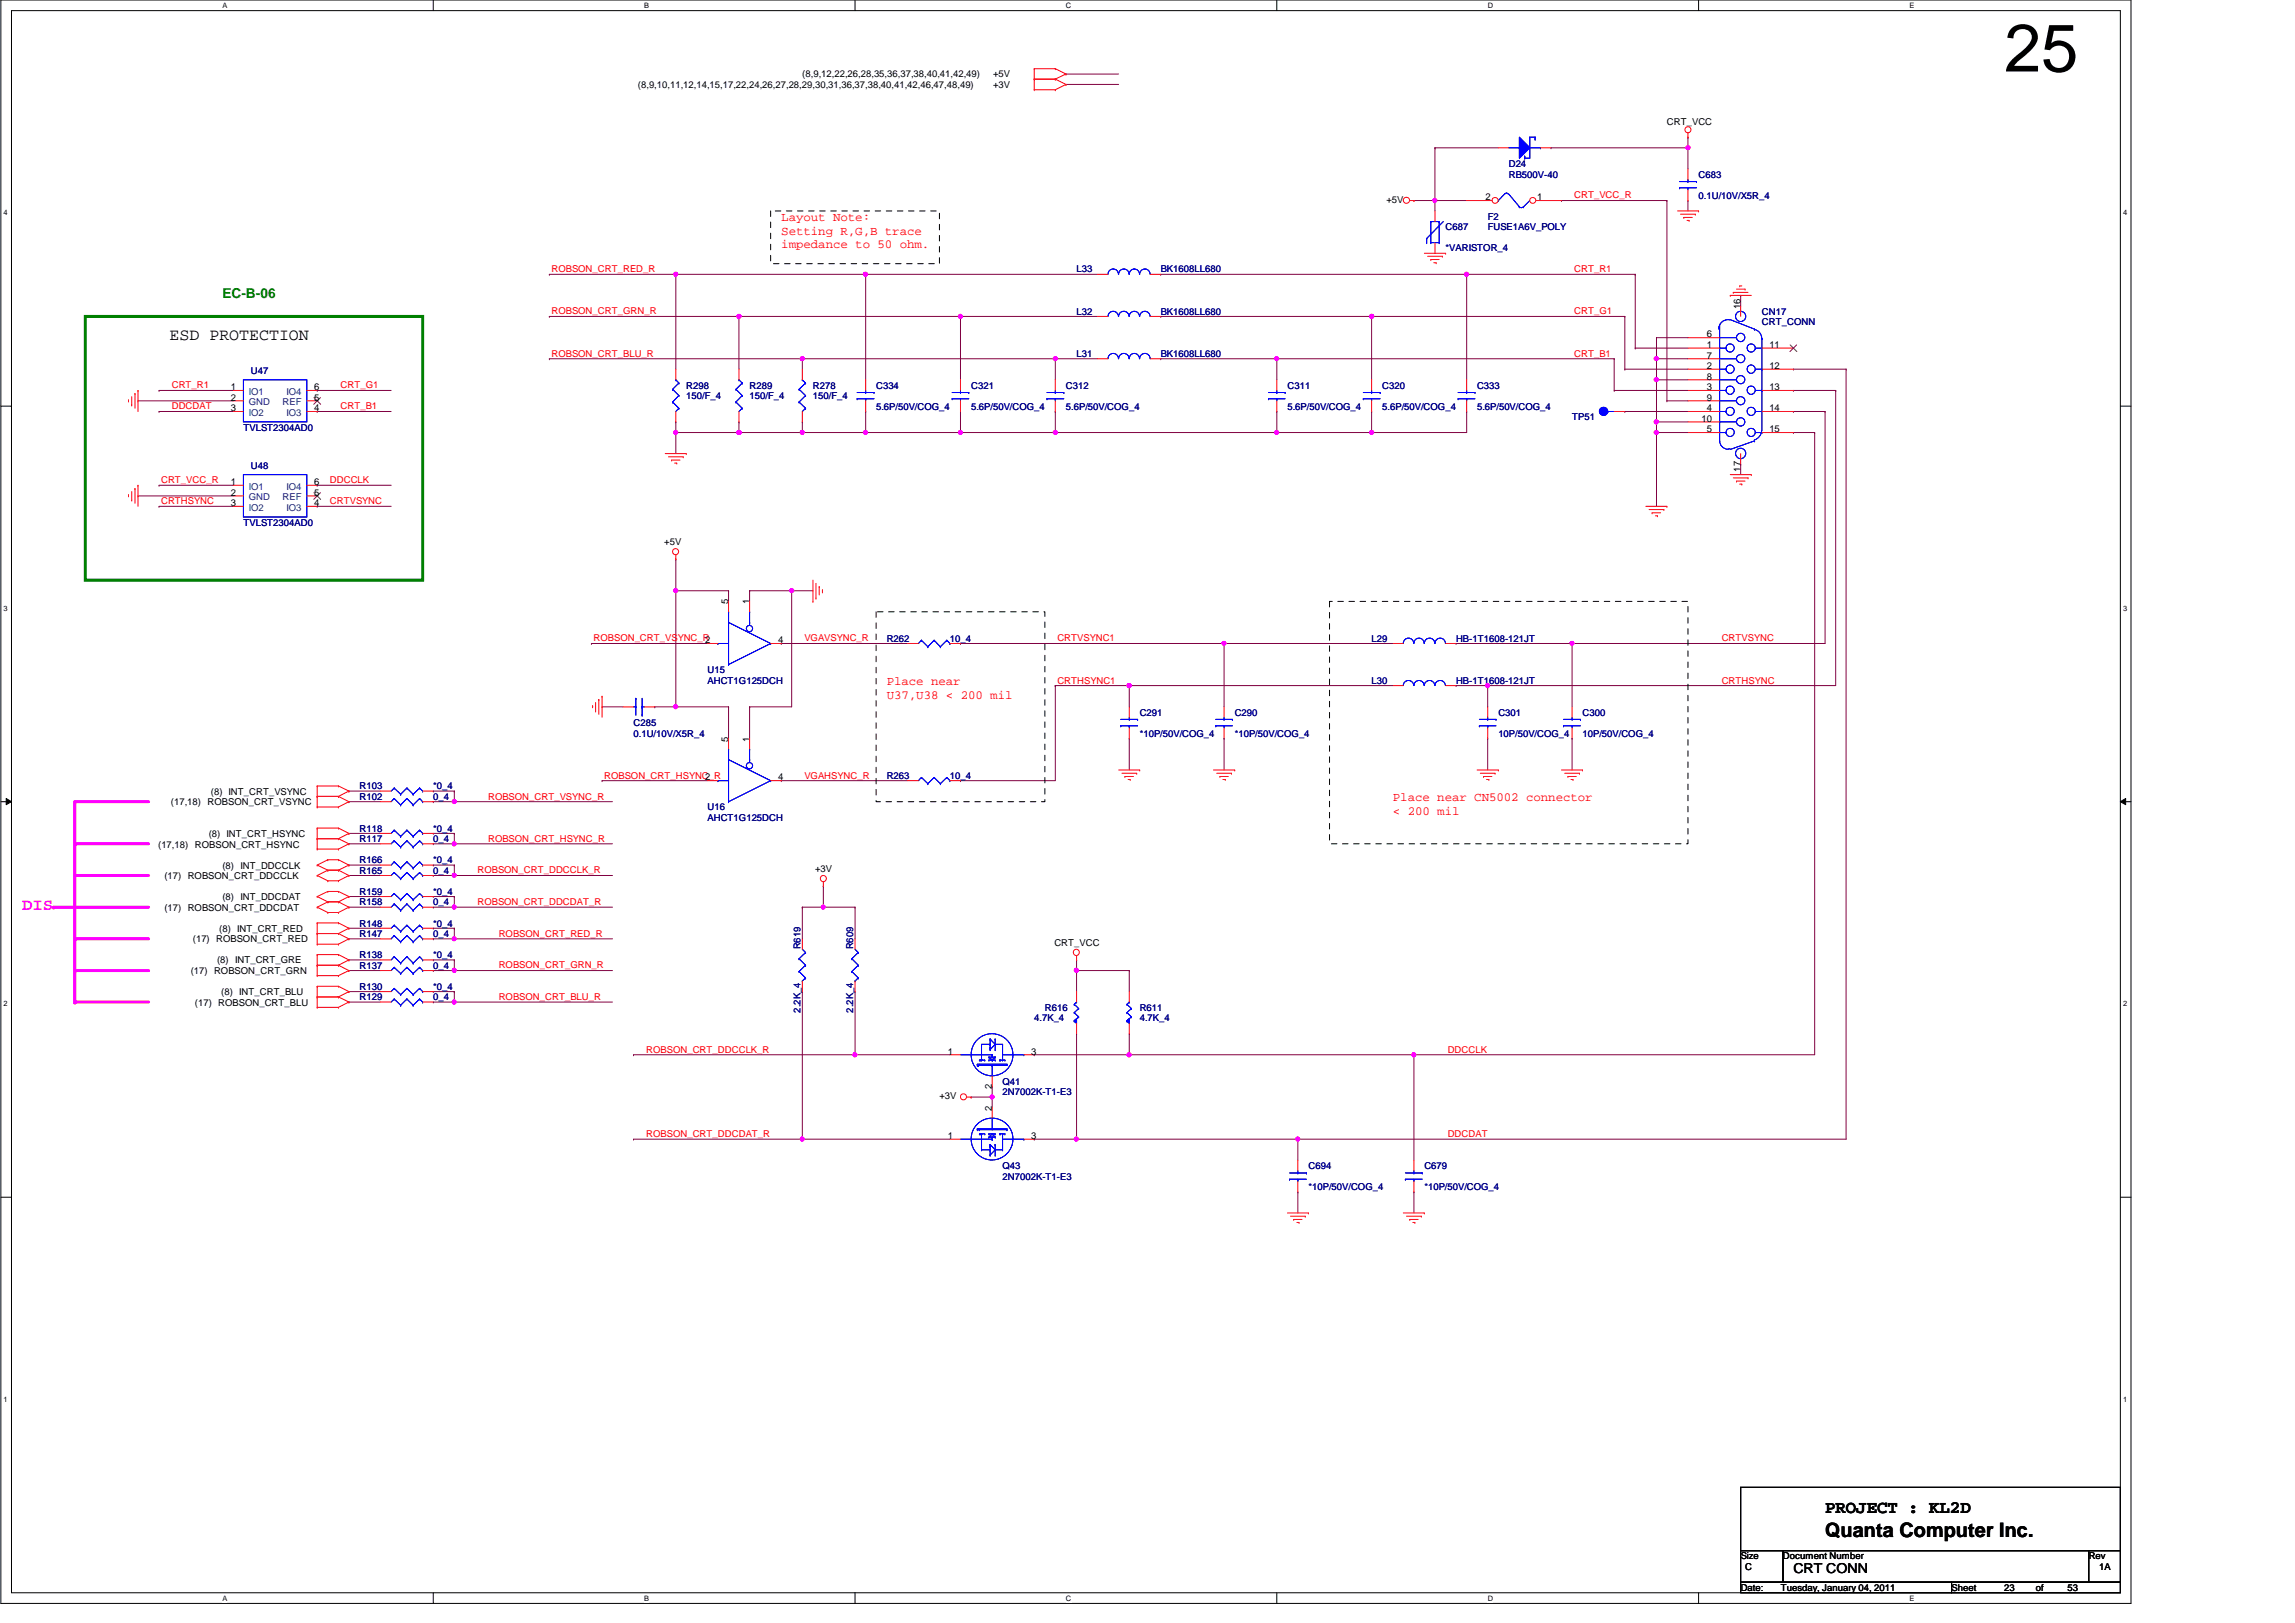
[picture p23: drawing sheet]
<svg xmlns="http://www.w3.org/2000/svg" width="420mm" height="297mm" viewBox="0 0 420 297" stroke-linecap="round" stroke-linejoin="round" font-family="sans-serif">
<defs><g id="words">
<text font-size="12.3" x="366.9" y="13.1">25</text>
<text font-size="3.6" x="334.1" y="281.4">Quanta Computer Inc.</text>
<text font-size="3.3" x="334.1" y="276.9">PROJECT : KL2D</text>
<text font-size="3" x="31.1" y="62.3">ESD PROTECTION</text>
<text font-size="3" fill="#f0f" x="4.1" y="166.6">DIS</text>
<text font-size="2.5" fill="#008000" x="40.7" y="54.5">EC-B-06</text>
<text font-size="2.5" x="328.3" y="288">CRT CONN</text>
<g font-size="2.3" fill="#f00">
<text x="143" y="40.5">Layout Note:</text>
<text x="143" y="43">Setting R,G,B trace</text>
<text x="143" y="45.5">impedance to 50 ohm.</text>
<text x="162.3" y="125.4">Place near</text>
<text x="162.3" y="127.9">U37,U38 &lt; 200 mil</text>
<text x="255" y="146.6">Place near CN5002 connector</text>
<text x="255" y="149.1">&lt; 200 mil</text>
</g>
<g font-size="1.7">
<text x="116.8" y="16.1">(8,9,10,11,12,14,15,17,22,24,26,27,28,29,30,31,36,37,38,40,41,42,46,47,48,49)</text>
<text x="146.9" y="14.2">(8,9,12,22,26,28,35,36,37,38,40,41,42,49)</text>
<text x="181.8" y="14.2">+5V</text>
<text x="181.8" y="16.1">+3V</text>
<text x="305.2" y="22.9">CRT_VCC</text>
<text x="253.8" y="37.1">+5V</text>
<text x="272" y="36.7">2</text>
<text x="281.4" y="36.7">1</text>
<text x="318.6" y="56.6" transform="rotate(-90 318.6 56.6)">16</text>
<text x="312.5" y="63.7">1</text>
<text x="312.5" y="61.8">6</text>
<text x="312.5" y="65.6">7</text>
<text x="323.9" y="63.7">11</text>
<text x="42.2" y="71.4">1</text>
<text x="57.5" y="71.4">6</text>
<text x="312.5" y="67.5">2</text>
<text x="312.5" y="71.4">3</text>
<text x="312.5" y="69.5">8</text>
<text x="323.9" y="71.4">13</text>
<text x="323.9" y="67.5">12</text>
<text x="42.2" y="75.3">3</text>
<text x="42.2" y="73.3">2</text>
<text x="57.5" y="75.3">4</text>
<text x="57.5" y="73.3">5</text>
<text x="311.5" y="77.2">10</text>
<text x="312.5" y="75.3">4</text>
<text x="312.5" y="73.3">9</text>
<text x="323.9" y="75.3">14</text>
<text x="312.5" y="79.1">5</text>
<text x="323.9" y="79.1">15</text>
<text x="42.2" y="88.8">1</text>
<text x="57.5" y="88.8">6</text>
<text x="318.6" y="86.3" transform="rotate(-90 318.6 86.3)">17</text>
<text x="42.2" y="92.6">3</text>
<text x="42.2" y="90.7">2</text>
<text x="57.5" y="92.6">4</text>
<text x="57.5" y="90.7">5</text>
<text x="121.6" y="99.7">+5V</text>
<text x="133.3" y="110.6" transform="rotate(-90 133.3 110.6)">5</text>
<text x="137.2" y="110.6" transform="rotate(-90 137.2 110.6)">1</text>
<text x="129.1" y="117.7">2</text>
<text x="142.4" y="117.7">4</text>
<text x="133.3" y="135.7" transform="rotate(-90 133.3 135.7)">5</text>
<text x="137.2" y="135.7" transform="rotate(-90 137.2 135.7)">1</text>
<text x="129.1" y="142.8">2</text>
<text x="142.4" y="142.8">4</text>
<text x="31.3" y="147.4">(17,18) ROBSON_CRT_VSYNC</text>
<text x="38.6" y="145.5">(8) INT_CRT_VSYNC</text>
<text x="28.9" y="155.1">(17,18) ROBSON_CRT_HSYNC</text>
<text x="38.2" y="153.2">(8) INT_CRT_HSYNC</text>
<text x="30.1" y="160.9">(17) ROBSON_CRT_DDCCLK</text>
<text x="40.7" y="159">(8) INT_DDCCLK</text>
<text x="149.2" y="159.5">+3V</text>
<text x="30.1" y="166.7">(17) ROBSON_CRT_DDCDAT</text>
<text x="40.7" y="164.8">(8) INT_DDCDAT</text>
<text x="35.3" y="172.5">(17) ROBSON_CRT_RED</text>
<text x="40.1" y="170.5">(8) INT_CRT_RED</text>
<text x="193" y="173.1">CRT_VCC</text>
<text x="34.9" y="178.3">(17) ROBSON_CRT_GRN</text>
<text x="39.7" y="176.3">(8) INT_CRT_GRE</text>
<text x="35.7" y="184.1">(17) ROBSON_CRT_BLU</text>
<text x="40.5" y="182.1">(8) INT_CRT_BLU</text>
<text x="173.5" y="193">1</text>
<text x="188.8" y="193">3</text>
<text x="172" y="201.2">+3V</text>
<text x="181.6" y="203.3" transform="rotate(-90 181.6 203.3)">2</text>
<text x="181.6" y="199.3" transform="rotate(-90 181.6 199.3)">2</text>
<text x="173.5" y="208.4">1</text>
<text x="188.8" y="208.4">3</text>
<text x="318.7" y="285.4">Size</text>
<text x="319.5" y="287.3">C</text>
<text x="326.4" y="285.4">Document Number</text>
<text x="382.4" y="285.4">Rev</text>
<text x="384.3" y="287.3">1A</text>
<text x="318.7" y="291.2">Date:</text>
<text x="326" y="291.2">Tuesday, January 04, 2011</text>
<text x="357.3" y="291.2">Sheet</text>
<text x="366.9" y="291.2">23</text>
<text x="372.7" y="291.2">of</text>
<text x="378.5" y="291.2">53</text>
</g>
<g font-size="1.7" fill="#000080">
<text x="276.2" y="30.6">D24</text>
<text x="276.2" y="32.5">RB500V-40</text>
<text x="311" y="32.5">C683</text>
<text x="272.4" y="40.2">F2</text>
<text x="311" y="36.4">0.1U/10V/X5R_4</text>
<text x="264.7" y="42.2">C687</text>
<text x="264.7" y="46">*VARISTOR_4</text>
<text x="272.4" y="42.2">FUSE1A6V_POLY</text>
<text x="197.1" y="49.9">L33</text>
<text x="212.5" y="49.9">BK1608LL680</text>
<text x="197.1" y="57.6">L32</text>
<text x="212.5" y="57.6">BK1608LL680</text>
<text x="322.6" y="57.6">CN17</text>
<text x="322.6" y="59.5">CRT_CONN</text>
<text x="197.1" y="65.3">L31</text>
<text x="212.5" y="65.3">BK1608LL680</text>
<text x="45.9" y="68.4">U47</text>
<text x="125.6" y="71.1">R298</text>
<text x="137.2" y="71.1">R289</text>
<text x="148.8" y="71.1">R278</text>
<text x="160.4" y="71.1">C334</text>
<text x="177.8" y="71.1">C321</text>
<text x="195.1" y="71.1">C312</text>
<text x="235.7" y="71.1">C311</text>
<text x="253.1" y="71.1">C320</text>
<text x="270.4" y="71.1">C333</text>
<text x="125.6" y="73.1">150/F_4</text>
<text x="137.2" y="73.1">150/F_4</text>
<text x="148.8" y="73.1">150/F_4</text>
<text x="160.4" y="75">5.6P/50V/COG_4</text>
<text x="177.8" y="75">5.6P/50V/COG_4</text>
<text x="195.1" y="75">5.6P/50V/COG_4</text>
<text x="235.7" y="75">5.6P/50V/COG_4</text>
<text x="253.1" y="75">5.6P/50V/COG_4</text>
<text x="270.4" y="75">5.6P/50V/COG_4</text>
<text x="287.8" y="76.9">TP51</text>
<text x="44.6" y="78.8">TVLST2304AD0</text>
<text x="45.9" y="85.8">U48</text>
<text x="44.6" y="96.2">TVLST2304AD0</text>
<text x="162.3" y="117.4">R262</text>
<text x="173.9" y="117.4">10_4</text>
<text x="251.1" y="117.4">L29</text>
<text x="266.6" y="117.4">HB-1T1608-121JT</text>
<text x="129.5" y="123.2">U15</text>
<text x="129.5" y="125.2">AHCT1G125DCH</text>
<text x="251.1" y="125.2">L30</text>
<text x="266.6" y="125.2">HB-1T1608-121JT</text>
<text x="208.6" y="131">C291</text>
<text x="226" y="131">C290</text>
<text x="274.3" y="131">C301</text>
<text x="289.7" y="131">C300</text>
<text x="116" y="132.9">C285</text>
<text x="116" y="134.8">0.1U/10V/X5R_4</text>
<text x="208.6" y="134.8">*10P/50V/COG_4</text>
<text x="226" y="134.8">*10P/50V/COG_4</text>
<text x="274.3" y="134.8">10P/50V/COG_4</text>
<text x="289.7" y="134.8">10P/50V/COG_4</text>
<text x="162.3" y="142.5">R263</text>
<text x="173.9" y="142.5">10_4</text>
<text x="65.8" y="144.5">R103</text>
<text x="65.8" y="146.4">R102</text>
<text x="79.3" y="144.5">*0_4</text>
<text x="79.3" y="146.4">0_4</text>
<text x="129.5" y="148.3">U16</text>
<text x="65.8" y="152.2">R118</text>
<text x="65.8" y="154.1">R117</text>
<text x="79.3" y="152.2">*0_4</text>
<text x="79.3" y="154.1">0_4</text>
<text x="129.5" y="150.3">AHCT1G125DCH</text>
<text x="65.8" y="158">R166</text>
<text x="65.8" y="159.9">R165</text>
<text x="79.3" y="158">*0_4</text>
<text x="79.3" y="159.9">0_4</text>
<text x="65.8" y="165.7">R158</text>
<text x="65.8" y="163.8">R159</text>
<text x="79.3" y="165.7">0_4</text>
<text x="79.3" y="163.8">*0_4</text>
<text x="65.8" y="171.5">R147</text>
<text x="65.8" y="169.6">R148</text>
<text x="79.3" y="171.5">0_4</text>
<text x="79.3" y="169.6">*0_4</text>
<text x="146.5" y="173.7" transform="rotate(-90 146.5 173.7)">R619</text>
<text x="156.2" y="173.7" transform="rotate(-90 156.2 173.7)">R609</text>
<text x="65.8" y="175.3">R138</text>
<text x="65.8" y="177.3">R137</text>
<text x="79.3" y="175.3">*0_4</text>
<text x="79.3" y="177.3">0_4</text>
<text x="65.8" y="183.1">R129</text>
<text x="65.8" y="181.1">R130</text>
<text x="79.3" y="183.1">0_4</text>
<text x="79.3" y="181.1">*0_4</text>
<text x="146.5" y="185.3" transform="rotate(-90 146.5 185.3)">2.2K_4</text>
<text x="156.2" y="185.3" transform="rotate(-90 156.2 185.3)">2.2K_4</text>
<text x="191.3" y="185">R616</text>
<text x="208.6" y="185">R611</text>
<text x="189.3" y="186.9">4.7K_4</text>
<text x="208.6" y="186.9">4.7K_4</text>
<text x="183.5" y="198.5">Q41</text>
<text x="183.5" y="200.4">2N7002K-T1-E3</text>
<text x="183.5" y="214">Q43</text>
<text x="183.5" y="215.9">2N7002K-T1-E3</text>
<text x="239.6" y="214">C694</text>
<text x="260.8" y="214">C679</text>
<text x="239.6" y="217.8">*10P/50V/COG_4</text>
<text x="260.8" y="217.8">*10P/50V/COG_4</text>
</g>
<g font-size="1.7" fill="#f00">
<text x="288.2" y="36.3">CRT_VCC_R</text>
<text x="101" y="49.8">ROBSON_CRT_RED_R</text>
<text x="288.2" y="49.8">CRT_R1</text>
<text x="101" y="57.5">ROBSON_CRT_GRN_R</text>
<text x="288.2" y="57.5">CRT_G1</text>
<text x="101" y="65.3">ROBSON_CRT_BLU_R</text>
<text x="288.2" y="65.3">CRT_B1</text>
<text x="31.4" y="71.1">CRT_R1</text>
<text x="62.3" y="71.1">CRT_G1</text>
<text x="31.4" y="74.9">DDCDAT</text>
<text x="62.3" y="74.9">CRT_B1</text>
<text x="29.5" y="88.4">CRT_VCC_R</text>
<text x="60.4" y="88.4">DDCCLK</text>
<text x="29.5" y="92.3">CRTHSYNC</text>
<text x="60.4" y="92.3">CRTVSYNC</text>
<text x="108.7" y="117.4">ROBSON_CRT_VSYNC_R</text>
<text x="147.3" y="117.4">VGAVSYNC_R</text>
<text x="193.6" y="117.4">CRTVSYNC1</text>
<text x="315.2" y="117.4">CRTVSYNC</text>
<text x="193.6" y="125.1">CRTHSYNC1</text>
<text x="315.2" y="125.1">CRTHSYNC</text>
<text x="110.6" y="142.5">ROBSON_CRT_HSYNC_R</text>
<text x="147.3" y="142.5">VGAHSYNC_R</text>
<text x="89.4" y="146.3">ROBSON_CRT_VSYNC_R</text>
<text x="89.4" y="154.1">ROBSON_CRT_HSYNC_R</text>
<text x="87.4" y="159.9">ROBSON_CRT_DDCCLK_R</text>
<text x="87.4" y="165.7">ROBSON_CRT_DDCDAT_R</text>
<text x="91.3" y="171.4">ROBSON_CRT_RED_R</text>
<text x="91.3" y="177.2">ROBSON_CRT_GRN_R</text>
<text x="91.3" y="183">ROBSON_CRT_BLU_R</text>
<text x="118.3" y="192.7">ROBSON_CRT_DDCCLK_R</text>
<text x="265" y="192.7">DDCCLK</text>
<text x="118.3" y="208.1">ROBSON_CRT_DDCDAT_R</text>
<text x="265" y="208.1">DDCDAT</text>
</g>
<g font-size="1.7" fill="#004080">
<text x="45.5" y="72.3">IO1</text>
<text x="45.5" y="76.1">IO2</text>
<text x="45.5" y="74.2">GND</text>
<text x="51.7" y="74.2">REF</text>
<text x="52.4" y="76.1">IO3</text>
<text x="52.4" y="72.3">IO4</text>
<text x="45.5" y="89.6">IO1</text>
<text x="52.4" y="89.6">IO4</text>
<text x="45.5" y="93.5">IO2</text>
<text x="45.5" y="91.6">GND</text>
<text x="51.7" y="91.6">REF</text>
<text x="52.4" y="93.5">IO3</text>
</g>
<g font-size="1.4">
<text x="40.7" y="1.4">A</text>
<text x="117.9" y="1.4">B</text>
<text x="195.1" y="1.4">C</text>
<text x="272.4" y="1.4">D</text>
<text x="349.6" y="1.4">E</text>
<text x=".7" y="39.4">4</text>
<text x="388.7" y="39.4">4</text>
<text x=".7" y="111.8">3</text>
<text x="388.7" y="111.8">3</text>
<text x=".7" y="184.1">2</text>
<text x="388.7" y="184.1">2</text>
<text x=".7" y="256.5">1</text>
<text x="388.7" y="256.5">1</text>
<text x="40.7" y="292.9">A</text>
<text x="117.9" y="292.9">B</text>
<text x="195.1" y="292.9">C</text>
<text x="272.4" y="292.9">D</text>
<text x="349.6" y="292.9">E</text>
</g>
</g></defs>
<path d="M.2 0h389.9v293.5h-389.9zM2.1 1.9h386.1v289.6h-386.1z" fill="none" stroke="#000" stroke-width=".18"/>
<g fill="#fff">
<path d="M40.7 .2h.9v1.5h-.9z"/>
<path d="M40.7 291.7h.9v1.5h-.9z"/>
</g>
<path d="M79.3 0v1.9M79.3 291.5v2" fill="none" stroke="#000" stroke-width=".18"/>
<g fill="#fff">
<path d="M117.9 .2h.9v1.5h-.9z"/>
<path d="M117.9 291.7h.9v1.5h-.9z"/>
</g>
<path d="M156.5 0v1.9M156.5 291.5v2" fill="none" stroke="#000" stroke-width=".18"/>
<g fill="#fff">
<path d="M195.1 .2h1v1.5h-1z"/>
<path d="M195.1 291.7h1v1.5h-1z"/>
</g>
<path d="M233.8 0v1.9M233.8 291.5v2" fill="none" stroke="#000" stroke-width=".18"/>
<g fill="#fff">
<path d="M272.4 .2h.9v1.5h-.9z"/>
<path d="M272.4 291.7h.9v1.5h-.9z"/>
</g>
<path d="M311 0v1.9M311 291.5v2" fill="none" stroke="#000" stroke-width=".18"/>
<g fill="#fff">
<path d="M349.6 .2h.9v1.5h-.9z"/>
<path d="M349.6 291.7h.9v1.5h-.9z"/>
<path d="M.7 38.1h.7v1.6h-.7z"/>
<path d="M388.7 38.1h.8v1.6h-.8z"/>
<path d="M.7 110.5h.7v1.6h-.7z"/>
<path d="M388.7 110.5h.8v1.6h-.8z"/>
</g>
<path d="M.2 74.3h1.9M388.2 74.3h1.9" fill="none" stroke="#000" stroke-width=".18"/>
<g fill="#fff">
<path d="M.7 182.9h.7v1.5h-.7z"/>
<path d="M388.7 182.9h.8v1.5h-.8z"/>
</g>
<path d="M.2 146.7h1.9M1.1 146.1l1 .6-1 .6zM388.2 146.7l1-.6v1.2zM388.2 146.7h1.9" fill="none" stroke="#000" stroke-width=".18"/>
<path d="M1.1 146.1l1 .6-1 .6zM388.2 146.7l1-.6v1.2z" fill="#000"/>
<g fill="#fff">
<path d="M.7 255.3h.7v1.5h-.7z"/>
<path d="M388.7 255.3h.8v1.5h-.8z"/>
</g>
<path d="M.2 219.1h1.9M388.2 219.1h1.9" fill="none" stroke="#000" stroke-width=".18"/>
<path d="M79.3 177.6h.1M79.3 177.6h32.8M83.2 175.7h.1M83.2 177.6h.1M83.2 175.7v1.9" fill="none" stroke="#800040" stroke-width=".18"/>
<circle cx="83.1" cy="177.6" r=".38" fill="#f0f"/>
<circle cx="83.1" cy="177.6" r=".38" fill="none" stroke="#f0f" stroke-width=".18"/>
<g fill="none" stroke="#800040" stroke-width=".18">
<path d="M195.1 15.5h.1M195.1 13.5h.1M195.1 15.5h9.7M195.1 13.5h9.7M79.3 154.4h.1M83.2 152.5h.1M83.2 158.3h.1M83.2 152.5v1.9h-3.9M83.2 158.3v1.9M63.9 175.7h.1M63.9 175.7h5.8M79.3 175.7h.1"/>
<path d="M79.3 160.2h.1M79.3 175.7h3.9M79.3 160.2h32.8M83.2 160.2h.1"/>
</g>
<circle cx="83.1" cy="160.2" r=".37" fill="#f0f"/>
<circle cx="83.1" cy="160.2" r=".37" fill="none" stroke="#f0f" stroke-width=".18"/>
<path d="M63.9 158.3h.1M63.9 158.3h5.8M79.3 158.3h.1M79.3 158.3h3.9M83.2 154.4h.1M83.2 154.4h28.9" fill="none" stroke="#800040" stroke-width=".18"/>
<circle cx="83.1" cy="154.4" r=".38" fill="#f0f"/>
<circle cx="83.1" cy="154.4" r=".38" fill="none" stroke="#f0f" stroke-width=".18"/>
<path d="M79.3 183.4h.1M79.3 183.4h32.8M83.2 181.5h.1M83.2 183.4h.1M83.2 181.5v1.9" fill="none" stroke="#800040" stroke-width=".18"/>
<circle cx="83.1" cy="183.4" r=".38" fill="#f0f"/>
<circle cx="83.1" cy="183.4" r=".38" fill="none" stroke="#f0f" stroke-width=".18"/>
<path d="M63.9 144.8h.1M63.9 144.8h5.8M79.3 166h.1M79.3 166h32.8M83.2 164.1h.1M83.2 166h.1M83.2 164.1v1.9M63.9 181.5h.1M63.9 181.5h5.8M79.3 181.5h.1M79.3 181.5h3.9" fill="none" stroke="#800040" stroke-width=".18"/>
<circle cx="83.1" cy="166" r=".37" fill="#f0f"/>
<circle cx="83.1" cy="166" r=".37" fill="none" stroke="#f0f" stroke-width=".18"/>
<g fill="none" stroke="#800040" stroke-width=".18">
<path d="M79.3 144.8h.1M79.3 146.7h.1M79.3 144.8h3.9M83.2 144.8h.1M83.2 144.8v1.9h-3.9M63.9 164.1h.1M63.9 164.1h5.8M79.3 164.1h.1M79.3 171.8h.1M79.3 164.1h3.9M79.3 171.8h32.8M83.2 169.9h.1"/>
<path d="M83.2 171.8h.1M83.2 169.9v1.9"/>
</g>
<circle cx="83.1" cy="171.8" r=".37" fill="#f0f"/>
<circle cx="83.1" cy="171.8" r=".37" fill="none" stroke="#f0f" stroke-width=".18"/>
<g fill="none" stroke="#800040" stroke-width=".18">
<path d="M262.7 36.7h.1M262.7 36.7v1.9M123.7 79.2h.1M123.7 79.2h11.6M328.3 75.3h.1M328.3 75.3h5.8M63.9 152.5h.1M63.9 152.5h5.8M79.3 152.5h.1M79.3 152.5h3.9M63.9 169.9h.1M63.9 169.9h5.8"/>
<path d="M79.3 169.9h.1M79.3 169.9h3.9"/>
</g>
<circle cx="135.3" cy="79.1" r=".37" fill="#f0f"/>
<circle cx="135.3" cy="79.1" r=".37" fill="none" stroke="#f0f" stroke-width=".18"/>
<circle cx="123.7" cy="79.1" r=".37" fill="#f0f"/>
<circle cx="123.7" cy="79.1" r=".37" fill="none" stroke="#f0f" stroke-width=".18"/>
<path d="M100.6 65.7h.1M100.6 65.7h46.3M146.9 65.7h.1M146.9 65.7v1.9M303.3 77.2h.1M303.3 69.5h.1M303.3 77.2h5.7M303.3 69.5v7.7M193.2 125.5h.1M193.2 125.5v17.4h-17.4M193.2 125.5h13.5M175.8 142.9h.1" fill="none" stroke="#800040" stroke-width=".18"/>
<circle cx="303.2" cy="69.5" r=".37" fill="#f0f"/>
<circle cx="303.2" cy="69.5" r=".37" fill="none" stroke="#f0f" stroke-width=".18"/>
<g fill="none" stroke="#800040" stroke-width=".18">
<path d="M123.7 50.2h.1M123.7 50.2h34.8M158.5 50.2h.1M158.5 50.2v19.3M123.7 77.2h.1M123.7 77.2v2M328.3 79.2h.1M328.3 79.2h3.9M206.7 177.6h.1M206.7 177.6v3.9M116 193h.1M116 193h40.5"/>
<path d="M197.1 189.2h.1M197.1 189.2v19.3"/>
</g>
<circle cx="123.7" cy="50.2" r=".37" fill="#f0f"/>
<circle cx="123.7" cy="50.2" r=".37" fill="none" stroke="#f0f" stroke-width=".18"/>
<path d="M135.3 57.9h.1M135.3 57.9h40.5M175.8 57.9h.1M175.8 57.9v11.6" fill="none" stroke="#800040" stroke-width=".18"/>
<circle cx="135.3" cy="57.9" r=".38" fill="#f0f"/>
<circle cx="135.3" cy="57.9" r=".38" fill="none" stroke="#f0f" stroke-width=".18"/>
<path d="M146.9 65.7h.1M146.9 65.7h46.3M193.2 65.7h.1M193.2 65.7v3.8" fill="none" stroke="#800040" stroke-width=".18"/>
<circle cx="146.9" cy="65.6" r=".37" fill="#f0f"/>
<circle cx="146.9" cy="65.6" r=".37" fill="none" stroke="#f0f" stroke-width=".18"/>
<path d="M305.2 73.4h.1M305.2 73.4h3.8M258.9 193h.1M258.9 193v19.3M258.9 193h73.3M237.6 208.5h.1M237.6 218.1h.1M237.6 208.5v3.8M237.6 218.1v3.9M258.9 218.1h.1M258.9 218.1v3.9" fill="none" stroke="#800040" stroke-width=".18"/>
<circle cx="258.8" cy="193" r=".38" fill="#f0f"/>
<circle cx="258.8" cy="193" r=".38" fill="none" stroke="#f0f" stroke-width=".18"/>
<path d="M237.6 208.5h.1M237.6 208.5h100.4" fill="none" stroke="#800040" stroke-width=".18"/>
<circle cx="237.6" cy="208.5" r=".37" fill="#f0f"/>
<circle cx="237.6" cy="208.5" r=".37" fill="none" stroke="#f0f" stroke-width=".18"/>
<g fill="none" stroke="#800040" stroke-width=".18">
<path d="M175.8 117.8h.1M175.8 117.8h79.2M224.1 117.8h.1M224.1 117.8v11.6M287.8 117.8h.1M287.8 117.8h46.3M206.7 135.1h.1M206.7 135.1v5.8M224.1 135.1h.1M224.1 135.1v5.8M272.4 135.1h.1M272.4 135.1v5.8"/>
<path d="M287.8 135.1h.1M287.8 135.1v5.8"/>
</g>
<circle cx="224.1" cy="117.7" r=".37" fill="#f0f"/>
<circle cx="224.1" cy="117.7" r=".37" fill="none" stroke="#f0f" stroke-width=".18"/>
<path d="M206.7 125.5h.1M206.7 125.5v3.9M272.4 125.5h.1M272.4 125.5h63.7" fill="none" stroke="#800040" stroke-width=".18"/>
<circle cx="272.3" cy="125.5" r=".38" fill="#f0f"/>
<circle cx="272.3" cy="125.5" r=".38" fill="none" stroke="#f0f" stroke-width=".18"/>
<g fill="none" stroke="#800040" stroke-width=".18">
<path d="M212.5 57.9h.1M212.5 57.9h38.6M297.5 57.9h.1M297.5 57.9v9.7M233.8 75.3h.1M233.8 75.3v3.9M123.7 102.3h.1M123.7 108.1h.1M123.7 102.3v5.8M123.7 108.1h9.7M137.2 108.1h.1M137.2 108.1h7.7"/>
<path d="M189.3 193h.1M189.3 193h17.4"/>
</g>
<circle cx="123.7" cy="108.1" r=".37" fill="#f0f"/>
<circle cx="123.7" cy="108.1" r=".37" fill="none" stroke="#f0f" stroke-width=".18"/>
<path d="M146.9 79.2h.1M146.9 79.2h11.6M144.9 108.1h.1M144.9 108.1h3.9M119.9 129.4h.1M119.9 129.4h3.8" fill="none" stroke="#800040" stroke-width=".18"/>
<circle cx="146.9" cy="79.1" r=".37" fill="#f0f"/>
<circle cx="146.9" cy="79.1" r=".37" fill="none" stroke="#f0f" stroke-width=".18"/>
<g fill="none" stroke="#800040" stroke-width=".18">
<path d="M295.5 65.7h.1M295.5 65.7v5.8M133.4 108.1h.1M133.4 108.1v2M137.2 108.1h.1M137.2 108.1v2M143 117.8h.1M143 117.8h23.2M144.9 108.1h.1M144.9 108.1v21.3h-7.7M137.2 129.4h.1M143 142.9h.1"/>
<path d="M143 142.9h23.2"/>
</g>
<circle cx="144.9" cy="108.1" r=".37" fill="#f0f"/>
<circle cx="144.9" cy="108.1" r=".37" fill="none" stroke="#f0f" stroke-width=".18"/>
<path d="M123.7 108.1h.1M123.7 108.1v21.3" fill="none" stroke="#800040" stroke-width=".18"/>
<circle cx="123.7" cy="129.3" r=".38" fill="#f0f"/>
<circle cx="123.7" cy="129.3" r=".38" fill="none" stroke="#f0f" stroke-width=".18"/>
<circle cx="123.7" cy="108.1" r=".37" fill="#f0f"/>
<circle cx="123.7" cy="108.1" r=".37" fill="none" stroke="#f0f" stroke-width=".18"/>
<path d="M233.8 65.7h.1M233.8 65.7h61.7M303.3 61.8h.1M303.3 61.8h5.7" fill="none" stroke="#800040" stroke-width=".18"/>
<circle cx="233.7" cy="65.6" r=".37" fill="#f0f"/>
<circle cx="233.7" cy="65.6" r=".37" fill="none" stroke="#f0f" stroke-width=".18"/>
<g fill="none" stroke="#800040" stroke-width=".18">
<path d="M212.5 50.2h.1M212.5 50.2h86.9M268.5 50.2h.1M135.3 77.2h.1M135.3 77.2v2M146.9 77.2h.1M146.9 77.2v2M158.5 75.3h.1M158.5 75.3v3.9M175.8 79.2h.1M193.2 75.3h.1M193.2 75.3v3.9h-17.4"/>
<path d="M251.1 75.3h.1M251.1 75.3v3.9M268.5 75.3h.1M268.5 75.3v3.9M295.5 71.5h.1M295.5 71.5h13.5M303.3 79.2h.1M303.3 79.2v13.5M108.3 117.8h.1M108.3 117.8h21.2M110.2 129.4h.1M110.2 129.4h3.9"/>
<path d="M123.7 129.4h.1M123.7 129.4h9.7M133.4 129.4h.1M133.4 129.4v5.7M137.2 129.4h.1M137.2 129.4v5.7M110.2 142.9h.1M110.2 142.9h19.3M189.3 208.5h.1M189.3 208.5h7.8"/>
</g>
<circle cx="303.2" cy="79.1" r=".37" fill="#f0f"/>
<circle cx="303.2" cy="79.1" r=".37" fill="none" stroke="#f0f" stroke-width=".18"/>
<path d="M158.5 79.2h.1M158.5 79.2h17.3" fill="none" stroke="#800040" stroke-width=".18"/>
<circle cx="158.5" cy="79.1" r=".37" fill="#f0f"/>
<circle cx="158.5" cy="79.1" r=".37" fill="none" stroke="#f0f" stroke-width=".18"/>
<path d="M268.5 50.2h.1M268.5 50.2v19.3" fill="none" stroke="#800040" stroke-width=".18"/>
<circle cx="268.5" cy="50.2" r=".37" fill="#f0f"/>
<circle cx="268.5" cy="50.2" r=".37" fill="none" stroke="#f0f" stroke-width=".18"/>
<path d="M158.5 50.2h.1M158.5 50.2h42.4" fill="none" stroke="#800040" stroke-width=".18"/>
<circle cx="158.5" cy="50.2" r=".37" fill="#f0f"/>
<circle cx="158.5" cy="50.2" r=".37" fill="none" stroke="#f0f" stroke-width=".18"/>
<path d="M251.1 57.9h.1M251.1 57.9v11.6" fill="none" stroke="#800040" stroke-width=".18"/>
<circle cx="251.1" cy="57.9" r=".38" fill="#f0f"/>
<circle cx="251.1" cy="57.9" r=".38" fill="none" stroke="#f0f" stroke-width=".18"/>
<path d="M175.8 57.9h.1M175.8 57.9h25.1" fill="none" stroke="#800040" stroke-width=".18"/>
<circle cx="175.8" cy="57.9" r=".38" fill="#f0f"/>
<circle cx="175.8" cy="57.9" r=".38" fill="none" stroke="#f0f" stroke-width=".18"/>
<path d="M193.2 65.7h.1M193.2 65.7h7.7M233.8 65.7h.1M233.8 65.7v3.8" fill="none" stroke="#800040" stroke-width=".18"/>
<circle cx="193.2" cy="65.6" r=".37" fill="#f0f"/>
<circle cx="193.2" cy="65.6" r=".37" fill="none" stroke="#f0f" stroke-width=".18"/>
<path d="M251.1 57.9h.1M251.1 57.9h46.4" fill="none" stroke="#800040" stroke-width=".18"/>
<circle cx="251.1" cy="57.9" r=".38" fill="#f0f"/>
<circle cx="251.1" cy="57.9" r=".38" fill="none" stroke="#f0f" stroke-width=".18"/>
<path d="M123.7 79.2h.1M123.7 79.2v3.8M135.3 79.2h.1M135.3 79.2h11.6" fill="none" stroke="#800040" stroke-width=".18"/>
<circle cx="135.3" cy="79.1" r=".37" fill="#f0f"/>
<circle cx="135.3" cy="79.1" r=".37" fill="none" stroke="#f0f" stroke-width=".18"/>
<path d="M212.5 65.7h.1M212.5 65.7h21.3M197.1 177.6h.1M197.1 177.6v3.9M181.6 198.8h.1M181.6 198.8v3.9M181.6 200.8h.1" fill="none" stroke="#800040" stroke-width=".18"/>
<circle cx="181.6" cy="200.8" r=".37" fill="#f0f"/>
<circle cx="181.6" cy="200.8" r=".37" fill="none" stroke="#f0f" stroke-width=".18"/>
<path d="M197.1 177.6h.1M197.1 175.7h.1M197.1 177.6h9.6M197.1 175.7v1.9" fill="none" stroke="#800040" stroke-width=".18"/>
<circle cx="197.1" cy="177.6" r=".38" fill="#f0f"/>
<circle cx="197.1" cy="177.6" r=".38" fill="none" stroke="#f0f" stroke-width=".18"/>
<path d="M233.8 79.2h.1M233.8 79.2h34.7M251.1 79.2h.1" fill="none" stroke="#800040" stroke-width=".18"/>
<circle cx="251.1" cy="79.1" r=".37" fill="#f0f"/>
<circle cx="251.1" cy="79.1" r=".37" fill="none" stroke="#f0f" stroke-width=".18"/>
<circle cx="233.7" cy="79.1" r=".37" fill="#f0f"/>
<circle cx="233.7" cy="79.1" r=".37" fill="none" stroke="#f0f" stroke-width=".18"/>
<path d="M193.2 79.2h.1M193.2 79.2h40.6" fill="none" stroke="#800040" stroke-width=".18"/>
<circle cx="193.2" cy="79.1" r=".37" fill="#f0f"/>
<circle cx="193.2" cy="79.1" r=".37" fill="none" stroke="#f0f" stroke-width=".18"/>
<path d="M303.3 79.2h.1M303.3 77.2h.1M303.3 79.2h5.7M303.3 77.2v2M328.3 71.5h.1M328.3 71.5h7.8M150.7 162.2h.1M150.7 162.2v3.8" fill="none" stroke="#800040" stroke-width=".18"/>
<circle cx="303.2" cy="77.2" r=".38" fill="#f0f"/>
<circle cx="303.2" cy="77.2" r=".38" fill="none" stroke="#f0f" stroke-width=".18"/>
<g fill="none" stroke="#800040" stroke-width=".18">
<path d="M297.5 75.3h.1M297.5 67.6h.1M297.5 75.3h11.5M297.5 67.6h11.5M332.2 79.2h.1M332.2 79.2v113.8M336.1 71.5h.1M336.1 71.5v54M287.8 117.8h.1M287.8 117.8v11.6M266.6 125.5h.1M266.6 125.5h5.8"/>
<path d="M272.4 125.5h.1M272.4 125.5v3.9M146.9 166h.1M146.9 166h3.8"/>
</g>
<circle cx="287.8" cy="117.7" r=".37" fill="#f0f"/>
<circle cx="287.8" cy="117.7" r=".37" fill="none" stroke="#f0f" stroke-width=".18"/>
<path d="M318.7 54.1h.1M318.7 54.1v1.9M175.8 75.3h.1M175.8 75.3v3.9M328.3 67.6h.1M328.3 67.6h9.7M266.6 117.8h.1M266.6 117.8h21.2" fill="none" stroke="#800040" stroke-width=".18"/>
<circle cx="175.8" cy="79.1" r=".37" fill="#f0f"/>
<circle cx="175.8" cy="79.1" r=".37" fill="none" stroke="#f0f" stroke-width=".18"/>
<path d="M206.7 125.5h.1M206.7 125.5h48.3" fill="none" stroke="#800040" stroke-width=".18"/>
<circle cx="206.7" cy="125.5" r=".38" fill="#f0f"/>
<circle cx="206.7" cy="125.5" r=".38" fill="none" stroke="#f0f" stroke-width=".18"/>
<path d="M156.5 193h.1M156.5 193h17.4" fill="none" stroke="#800040" stroke-width=".18"/>
<circle cx="156.5" cy="193" r=".38" fill="#f0f"/>
<circle cx="156.5" cy="193" r=".38" fill="none" stroke="#f0f" stroke-width=".18"/>
<path d="M100.6 50.2h.1M100.6 50.2h23.1M123.7 50.2h.1M123.7 50.2v17.4M206.7 193h.1M206.7 193h52.2" fill="none" stroke="#800040" stroke-width=".18"/>
<circle cx="206.7" cy="193" r=".38" fill="#f0f"/>
<circle cx="206.7" cy="193" r=".38" fill="none" stroke="#f0f" stroke-width=".18"/>
<path d="M197.1 208.5h.1M197.1 208.5h40.5" fill="none" stroke="#800040" stroke-width=".18"/>
<circle cx="197.1" cy="208.5" r=".37" fill="#f0f"/>
<circle cx="197.1" cy="208.5" r=".37" fill="none" stroke="#f0f" stroke-width=".18"/>
<g fill="none" stroke="#800040" stroke-width=".18">
<path d="M100.6 57.9h.1M100.6 57.9h34.7M135.3 57.9h.1M135.3 57.9v9.7M299.4 50.2h.1M299.4 50.2v13.5M299.4 63.7h.1M299.4 63.7h9.6M334.1 75.3h.1M334.1 75.3v42.5M338 67.6h.1M338 67.6v140.9"/>
<path d="M318.7 85h.1M318.7 85v1.9M146.9 166h.1M146.9 166v5.8M156.5 166h.1M156.5 166v5.8M146.9 181.5h.1M146.9 181.5v27M206.7 189.2h.1M206.7 189.2v3.8M116 208.5h.1M116 208.5h57.9"/>
<path d="M146.9 208.5h.1M177.8 200.8h.1M177.8 200.8h3.8"/>
</g>
<circle cx="146.9" cy="208.5" r=".37" fill="#f0f"/>
<circle cx="146.9" cy="208.5" r=".37" fill="none" stroke="#f0f" stroke-width=".18"/>
<path d="M150.7 166h.1M150.7 166h5.8M156.5 181.5h.1M156.5 181.5v11.5" fill="none" stroke="#800040" stroke-width=".18"/>
<circle cx="150.7" cy="166" r=".37" fill="#f0f"/>
<circle cx="150.7" cy="166" r=".37" fill="none" stroke="#f0f" stroke-width=".18"/>
<path d="M258.9 36.7h.1M258.9 36.7h3.8M284 27.1h.1M284 27.1h25M285.9 36.7h.1M285.9 36.7h19.3M305.2 36.7h.1M305.2 36.7v36.7M309 36.7h.1M309 27.1h.1M309 27.1v3.8M309 36.7v1.9" fill="none" stroke="#800040" stroke-width=".18"/>
<circle cx="309" cy="27" r=".37" fill="#f0f"/>
<circle cx="309" cy="27" r=".37" fill="none" stroke="#f0f" stroke-width=".18"/>
<path d="M262.7 27.1h.1M262.7 27.1h11.6M262.7 27.1v9.6" fill="none" stroke="#800040" stroke-width=".18"/>
<circle cx="262.7" cy="36.7" r=".37" fill="#f0f"/>
<circle cx="262.7" cy="36.7" r=".37" fill="none" stroke="#f0f" stroke-width=".18"/>
<path d="M262.7 36.7h.1M262.7 36.7h5.8M309 25.1h.1M309 25.1v2M303.3 65.7h.1M303.3 61.8h.1M303.3 69.5h.1M303.3 65.7h5.7M303.3 61.8v7.7M303.3 69.5h5.7" fill="none" stroke="#800040" stroke-width=".18"/>
<circle cx="303.2" cy="65.6" r=".37" fill="#f0f"/>
<circle cx="303.2" cy="65.6" r=".37" fill="none" stroke="#f0f" stroke-width=".18"/>
<path d="M83.2 146.7h.1M83.2 146.7h28.9" fill="none" stroke="#800040" stroke-width=".18"/>
<circle cx="83.1" cy="146.7" r=".37" fill="#f0f"/>
<circle cx="83.1" cy="146.7" r=".37" fill="none" stroke="#f0f" stroke-width=".18"/>
<g fill="none" stroke="#800040" stroke-width=".18">
<path d="M25.3 73.4h.1M25.3 73.4h17.4M29.1 71.5h.1M29.1 75.3h.1M29.1 71.5h13.6M29.1 75.3h13.6M58.1 71.5h.1M58.1 75.3h.1M58.1 71.5h13.5M58.1 75.3h13.5M25.3 90.8h.1M25.3 90.8h17.4"/>
<path d="M29.1 92.7h.1M29.1 88.8h.1M29.1 88.8h13.6M29.1 92.7h13.6M58.1 88.8h.1M58.1 92.7h.1M58.1 88.8h13.5M58.1 92.7h13.5M63.9 146.7h.1M63.9 154.4h.1M63.9 146.7h5.8M63.9 154.4h5.8"/>
<path d="M63.9 160.2h.1M63.9 166h.1M63.9 171.8h.1M63.9 177.6h.1M63.9 160.2h5.8M63.9 166h5.8M63.9 171.8h5.8M63.9 177.6h5.8M63.9 183.4h.1M63.9 183.4h5.8"/>
</g>
<g fill="none" stroke="#f00" stroke-width=".18">
<path d="M189.3 14.5h.1M189.3 12.6h.1M189.3 16.4h.1M189.3 12.6h3.9M189.3 14.5h3.9M189.3 12.6v3.8M189.3 16.4h3.9M193.2 12.6h.1M193.2 14.5h.1M193.2 16.4h.1M193.2 12.6l1.9 .9M193.2 14.5l1.9 1"/>
<path d="M195.1 13.5h.1M195.1 15.5h.1M195.1 13.5l-1.9 1M195.1 15.5l-1.9 .9M258.1 36.7h.8M258.9 36.7h.1M307.1 38.6h3.9M307.7 39.2h2.7M308.3 39.8h.1M308.3 39.8h1.5M309 25.1h.1M309 24.3v.8"/>
<path d="M310.4 39.2h.1M311 38.6h.1M260.8 46.4h3.9M261.4 46.9h2.7M261.9 47.5h.1M261.9 47.5h1.6M262.5 48.1h.4M262.9 48.1h.1M264.1 46.9h.1M264.7 46.4h.1M308.9 40.3h.3M309.2 40.3h.1"/>
<path d="M316.8 54.1h.1M316.8 54.1h3.8M317.3 53.5h.1M317.3 53.5h2.7M317.9 52.9h1.6M318.5 52.3h.1M318.5 52.3h.4M319.5 52.9h.1M23.5 73.2h.1M23.5 73.2v.4M24.1 74.1h.1M24.1 72.6v1.5"/>
<path d="M24.7 72h.1M24.7 72v2.7M25.3 71.5h.1M25.3 71.5v3.8M23.5 90.6h.1M23.5 90.6v.3M24.1 91.5h.1M24.1 90v1.5M24.7 89.4h.1M24.7 89.4v2.7M25.3 88.8h.1M25.3 88.8v3.9"/>
<path d="M121.8 83h3.8M122.4 83.6h2.7M123 84.2h.1M123 84.2h1.5M123.5 84.8h.4M123.9 84.8h.1M125.1 83.6h.1M125.6 83h.1M301.3 92.7h3.9M301.9 93.3h2.7M302.5 93.9h.1M302.5 93.9h1.5"/>
<path d="M303.1 94.4h.3M303.4 94.4h.1M304.6 93.3h.1M305.2 92.7h.1M316.8 86.9h3.8M317.3 87.5h2.7M317.9 88.1h.1M317.9 88.1h1.6M318.5 88.6h.4M318.9 88.6h.1M320 87.5h.1M320.6 86.9h.1"/>
<path d="M123.7 102.3h.1M123.7 101.6v.7M148.8 110.1h.1M148.8 106.2v3.9M149.4 109.5h.1M149.4 106.8v2.7M150 107.4h.1M150 107.4v1.5M150.6 108.3h.1M150.6 107.9v.4M108.5 129.2h.1M108.5 129.2v.3"/>
<path d="M109 130.1h.1M109 128.6v1.5M109.6 128h.1M109.6 128v2.7M110.2 127.4h.1M110.2 127.4v3.9M58.1 155.4h.1M58.1 153.5h.1M58.1 147.7h.1M58.1 145.8h.1M58.1 143.8h.1M58.1 151.6h.1"/>
<path d="M58.1 158.3h.1M58.1 143.8v3.9M58.1 151.6v3.8M58.1 153.5h3.9M58.1 155.4h3.9M58.1 145.8h3.9M58.1 147.7h3.9M58.1 143.8h3.9M58.1 151.6h3.9M58.1 158.3l1.9 1M60 159.3h.1M60 157.4h.1"/>
<path d="M60 159.3h2M60 159.3l-1.9 .9M60 157.4h2M60 157.4l-1.9 .9M62 153.5h.1M62 155.4h.1M62 145.8h.1M62 147.7h.1M62 159.3h.1M62 143.8h.1M62 151.6h.1M62 157.4h.1"/>
<path d="M62 153.5l1.9 .9M62 145.8l1.9 .9M62 159.3l1.9 .9M62 143.8l1.9 1M62 151.6l1.9 .9M62 157.4l1.9 .9M63.9 154.4h.1M63.9 146.7h.1M63.9 144.8h.1M63.9 152.5h.1M63.9 158.3h.1M63.9 154.4l-1.9 1"/>
<path d="M63.9 146.7l-1.9 1M63.9 144.8l-1.9 1M63.9 152.5l-1.9 1M63.9 158.3l-1.9 1M204.8 140.9h3.8M205.4 141.5h2.7M205.9 142.1h.1M205.9 142.1h1.6M206.5 142.7h.4M206.9 142.7h.1M208.1 141.5h.1M208.6 140.9h.1"/>
<path d="M222.2 140.9h3.8M222.7 141.5h2.8M223.3 142.1h.1M223.3 142.1h1.6M223.9 142.7h.4M224.3 142.7h.1M225.5 141.5h.1M226 140.9h.1M270.4 140.9h3.9M271 141.5h2.7M271.6 142.1h.1M271.6 142.1h1.5"/>
<path d="M272.1 142.7h.5M272.6 142.7h.1M273.7 141.5h.1M274.3 140.9h.1M285.9 140.9h3.8M286.5 141.5h2.7M287.1 142.1h.1M287.1 142.1h1.5M287.6 142.7h.4M288 142.7h.1M289.2 141.5h.1M289.7 140.9h.1"/>
<path d="M58.1 178.6h.1M58.1 176.7h.1M58.1 172.8h.1M58.1 170.9h.1M58.1 166h.1M58.1 160.2h.1M58.1 174.7h.1M58.1 168.9h.1M58.1 164.1h.1M58.1 176.7h3.9M58.1 178.6h3.9M58.1 168.9v3.9"/>
<path d="M58.1 174.7v3.9M58.1 170.9h3.9M58.1 172.8h3.9M58.1 166l1.9 1M58.1 160.2l1.9 1M58.1 174.7h3.9M58.1 168.9h3.9M58.1 164.1l1.9 1M60 165.1h.1M60 167h.1M60 161.2h.1M60 163.2h.1"/>
<path d="M60 165.1h2M60 165.1l-1.9 .9M60 167h2M60 161.2h2M60 163.2h2M60 163.2l-1.9 .9M62 176.7h.1M62 178.6h.1M62 170.9h.1M62 172.8h.1M62 165.1h.1M62 167h.1"/>
<path d="M62 161.2h.1M62 174.7h.1M62 168.9h.1M62 163.2h.1M62 176.7l1.9 .9M62 170.9l1.9 .9M62 165.1l1.9 .9M62 174.7l1.9 1M62 168.9l1.9 1M62 163.2l1.9 .9M63.9 177.6h.1M63.9 171.8h.1"/>
<path d="M63.9 166h.1M63.9 160.2h.1M63.9 175.7h.1M63.9 169.9h.1M63.9 164.1h.1M63.9 177.6l-1.9 1M63.9 171.8l-1.9 1M63.9 166l-1.9 1M63.9 160.2l-1.9 1M63.9 175.7l-1.9 1M63.9 169.9l-1.9 1M63.9 164.1l-1.9 1"/>
<path d="M150.7 162.2h.1M150.7 161.4v.8M197.1 175.7h.1M197.1 174.9v.8M58.1 184.4h.1M58.1 182.5h.1M58.1 180.5h.1M58.1 180.5v3.9M58.1 182.5h3.9M58.1 184.4h3.9M58.1 180.5h3.9M62 182.5h.1"/>
<path d="M62 184.4h.1M62 180.5h.1M62 182.5l1.9 .9M62 180.5l1.9 1M63.9 183.4h.1M63.9 181.5h.1M63.9 183.4l-1.9 1M63.9 181.5l-1.9 1M177 200.8h.8M177.8 200.8h.1M235.7 222h3.9M236.3 222.6h2.7"/>
<path d="M236.8 223.2h.1M236.8 223.2h1.6M237.4 223.7h.4M237.8 223.7h.1M239 222.6h.1M239.6 222h.1M256.9 222h3.9M257.5 222.6h2.7M258.1 223.2h.1M258.1 223.2h1.5M258.6 223.7h.4M259 223.7h.1"/>
<path d="M260.2 222.6h.1M260.8 222h.1"/>
<circle cx="257.5" cy="36.7" r=".56"/>
<circle cx="309" cy="23.7" r=".56"/>
<circle cx="123.7" cy="101" r=".56"/>
<circle cx="150.7" cy="160.8" r=".56"/>
<circle cx="197" cy="174.3" r=".56"/>
<circle cx="176.4" cy="200.7" r=".56"/>
</g>
<path d="M318.7 272.2h69.5v11.6h-69.5zM318.7 283.8h7.7v5.8h-7.7zM318.7 289.6h38.6v1.9h-38.6zM326.4 283.8h56v5.8h-56zM357.3 289.6h30.9v1.9h-30.9zM382.4 283.8h5.8v5.8h-5.8z" fill="none" stroke="#000" stroke-width=".18"/>
<path d="M13.7 146.7h13.5" fill="none" stroke="#f0f" stroke-width=".55"/>
<circle cx="13.7" cy="146.7" r=".28" fill="#f0f"/>
<path d="M13.7 154.4h13.5" fill="none" stroke="#f0f" stroke-width=".55"/>
<circle cx="13.7" cy="154.4" r=".28" fill="#f0f"/>
<path d="M13.7 160.2h13.5" fill="none" stroke="#f0f" stroke-width=".55"/>
<circle cx="13.7" cy="160.2" r=".28" fill="#f0f"/>
<path d="M13.7 166h13.5" fill="none" stroke="#f0f" stroke-width=".55"/>
<circle cx="13.7" cy="166" r=".28" fill="#f0f"/>
<path d="M13.7 171.8h13.5" fill="none" stroke="#f0f" stroke-width=".55"/>
<circle cx="13.7" cy="171.8" r=".28" fill="#f0f"/>
<path d="M13.7 177.6h13.5" fill="none" stroke="#f0f" stroke-width=".55"/>
<circle cx="13.7" cy="177.6" r=".28" fill="#f0f"/>
<path d="M13.7 183.4h13.5" fill="none" stroke="#f0f" stroke-width=".55"/>
<circle cx="13.7" cy="183.4" r=".28" fill="#f0f"/>
<path d="M13.7 146.7v36.7" fill="none" stroke="#f0f" stroke-width=".55"/>
<circle cx="13.7" cy="183.4" r=".28" fill="#f0f"/>
<path d="M9.8 166h3.9" fill="none" stroke="#f0f" stroke-width=".55"/>
<circle cx="9.8" cy="166" r=".28" fill="#f0f"/>
<path d="M141.1 38.6h30.9v9.7h-30.9zM160.4 112h30.9v34.7h-30.9zM243.4 110.1h65.6v44.3h-65.6z" fill="none" stroke="#000" stroke-width=".18" stroke-dasharray="1 1 1 1 1 1 1 1"/>
<path d="M15.6 57.9h61.8v48.3h-61.8z" fill="none" stroke="#008000" stroke-width=".55"/>
<g fill="none" stroke="#00f" stroke-width=".18">
<path d="M202.8 50.2a.95 .95 0 0 1 1-1 .95 .95 0 0 1 1 1M204.8 50.2a.95 .95 0 0 1 .9-1 .95 .95 0 0 1 1 1M206.7 50.2a.93 .93 0 0 1 1-1 .93 .93 0 0 1 .9 1M208.6 50.2a.95 .95 0 0 1 1-1 .95 .95 0 0 1 1 1M261.2 43.6h.1M261.2 44.4h.1M261.2 43.6v.8M261.9 44.4h.1M261.9 40.6h.1M261.9 40.6h1.6M261.9 44.4h1.6M261.9 40.6v3.8"/>
<path d="M263.5 40.6h.1M263.5 44.4h.1M263.5 40.6v3.8M264.2 40.6l-3 3M174.3 73h.1M174.3 73h3.1M174.3 71.8h3.1M175.8 71.8h.1M175.8 73h.1M175.8 71.5v.3M175.8 73v.4M177.4 71.8h.1"/>
<path d="M133.4 139h.1M133.4 137.1h.1M133.4 137.1v9.6M133.4 139l7.7 3.9M137.2 139h.1M137.2 137.1h.1M137.2 137.1v2.5M72.2 157.7h.1M72.2 157.7l-.6 .6M72.2 157.7l1.2 1.2M73.4 158.9h.1M74.5 157.7h.1"/>
<path d="M74.5 157.7l-1.1 1.2M74.5 157.7l1.1 1.2M75.6 158.9h.1M76.8 157.7h.1M76.8 157.7l-1.2 1.2M76.8 157.7l.6 .6M77.4 158.3h.1M131.4 142.9h.1M131.4 142.9h2M133.4 146.7h.1M141.1 142.9h.1M141.1 142.9l-7.7 3.8"/>
<circle cx="137.2" cy="140.1" r=".57"/>
</g>
<path d="M262.7 38.6v2M200.9 50.2h1.9M210.6 50.2h1.9M262.7 44.4v2M175.8 69.5v2M175.8 73.4v1.9M133.4 135.1v2M137.2 135.1v2M69.7 158.3h1.9M77.4 158.3h1.9M129.5 142.9h1.9M141.1 142.9h1.9" fill="none" stroke="#f00" stroke-width=".18"/>
<circle cx="293.6" cy="75.3" r=".75" fill="#00f"/>
<g fill="none" stroke="#00f" stroke-width=".18">
<path d="M294.4 75.3h.1M294.4 75.3h1.1"/>
<circle cx="293.6" cy="75.3" r=".75"/>
</g>
<circle cx="293.6" cy="75.3" r=".75" fill="#00f"/>
<g fill="none" stroke="#00f" stroke-width=".18">
<path d="M202.8 57.9a.95 .95 0 0 1 1-.9 .95 .95 0 0 1 1 .9M204.8 57.9a.95 .95 0 0 1 .9-.9 .95 .95 0 0 1 1 .9M206.7 57.9a.93 .93 0 0 1 1-.9 .93 .93 0 0 1 .9 .9M208.6 57.9a.95 .95 0 0 1 1-.9 .95 .95 0 0 1 1 .9M146.3 73.6h.1M146.3 71.2h.1M146.3 73.6l1.2 1.1M146.3 71.2l1.2 1.2M146.9 69.5h.1M146.9 69.5l.6 .6M147.5 74.7h.1M147.5 72.4h.1"/>
<path d="M147.5 70.1h.1M147.5 74.7l-.6 .6M147.5 72.4l-1.2 1.2M147.5 70.1l-1.2 1.1M156.9 73h.1M156.9 73h3.1M156.9 71.8h3.1M158.5 71.8h.1M158.5 73h.1M158.5 71.5v.3M158.5 73v.4M160 71.8h.1"/>
<path d="M232.2 73h.1M232.2 73h3.1M232.2 71.8h3.1M233.8 71.8h.1M233.8 73h.1M233.8 71.5v.3M233.8 73v.4M235.3 71.8h.1M294.4 75.3h.1M294.4 75.3h1.1M222.6 132.8h.1M222.6 132.8h3"/>
<path d="M222.6 131.7h3M224.1 131.7h.1M224.1 132.8h.1M224.1 131.3v.4M224.1 132.8v.4M225.6 131.7h.1M286.2 132.8h.1M286.2 132.8h3.1M286.2 131.7h3.1M287.8 131.7h.1M287.8 132.8h.1M287.8 131.3v.4"/>
<path d="M287.8 132.8v.4M289.3 131.7h.1M72.2 144.2h.1M72.2 144.2l-.6 .6M72.2 144.2l1.2 1.2M73.4 145.4h.1M74.5 144.2h.1M74.5 144.2l-1.1 1.2M74.5 144.2l1.1 1.2M75.6 145.4h.1M76.8 144.2h.1M76.8 144.2l-1.2 1.2"/>
<path d="M76.8 144.2l.6 .6M77.4 144.8h.1M72.2 165.4h.1M72.2 175.1h.1M72.2 165.4l-.6 .6M72.2 165.4l1.2 1.2M72.2 175.1l-.6 .6M72.2 175.1l1.2 1.2M73.4 166.6h.1M73.4 176.3h.1M74.5 165.4h.1M74.5 175.1h.1"/>
<path d="M74.5 165.4l-1.1 1.2M74.5 165.4l1.1 1.2M74.5 175.1l-1.1 1.2M74.5 175.1l1.1 1.2M75.6 166.6h.1M75.6 176.3h.1M76.8 165.4h.1M76.8 175.1h.1M76.8 165.4l-1.2 1.2M76.8 165.4l.6 .6M76.8 175.1l-1.2 1.2M76.8 175.1l.6 .6"/>
<path d="M77.4 166h.1M77.4 175.7h.1M155.9 175.5h.1M155.9 177.8h.1M155.9 175.5l1.2 1.2M155.9 177.8l1.2 1.2M156.5 179.5h.1M156.5 173.7l.6 .6M157.1 174.3h.1M157.1 176.7h.1M157.1 179h.1M157.1 174.3l-1.2 1.2"/>
<path d="M157.1 176.7l-1.2 1.1M157.1 179l-.6 .5M72.2 182.8h.1M72.2 182.8l-.6 .6M72.2 182.8l1.2 1.2M73.4 184h.1M74.5 182.8h.1M74.5 182.8l-1.1 1.2M74.5 182.8l1.1 1.2M75.6 184h.1M76.8 182.8h.1M76.8 182.8l-1.2 1.2"/>
<path d="M76.8 182.8l.6 .6M77.4 183.4h.1M196.7 186.9h.1M196.7 185.3h.1M196.7 183.8h.1M196.7 186.9l.4 .4M196.7 185.3l.8 .8M196.7 183.8l.8 .8M197.1 183.4h.1M197.1 183.4l-.4 .4M197.5 186.1h.1M197.5 184.6h.1"/>
<path d="M197.5 186.1l-.8 .8M197.5 184.6l-.8 .7M175.8 208.5h5.8M178.9 206.8h.1M178.9 206.6h.1M178.9 206.6h5.5v.2M178.9 206.8h5.5M178.9 206.6v.2M179.1 206.6h.1M179.3 206.8h.1M179.3 207.5h.1M179.3 207.5h1"/>
<path d="M179.5 207.5h.1M179.7 210.4h.1M179.7 207.5h.1M179.7 210.4h1.6M179.7 207.5v2.9M180.3 207.5h.1M181 208.1h.1M181 207.5h.1M181 208.1h1.2M181 207.5h1.2M181.3 210.4h.1M181.3 211.4h.1"/>
<path d="M181.3 209.7h.1M181.3 209.5h.1M181.3 209.8h.1M181.3 207.9h.1M181.3 209.5v1.9M181.3 209.5l.9 .9M181.3 207.9l-.3 .2M181.6 208.5h.1M181.6 206.6h.1M181.6 207.5h.1M181.6 208.1h.1M181.6 204.6v2"/>
<path d="M181.6 208.1v.4M181.6 207.5l-.3 .4M181.6 207.5l.6 .6M182.2 210.4h.1M182.2 208.1h.1M182.2 207.5h.1M182.2 211.4h.1M182.2 209.5h.1M182.2 210.4h1.3M182.2 210.4l-.9 1M182.2 209.5v1.9M183 207.5h.1"/>
<path d="M183 207.5h1M183.2 207.5h.1M183.5 207.5h.1M183.5 210.4h.1M183.5 208.5h3.9M183.5 207.5v2.9M184 207.5h.1M184.4 206.8h.1M187.4 208.5h.1"/>
<circle cx="293.6" cy="75.3" r=".75"/>
<circle cx="181.6" cy="208.5" r="3.8"/>
</g>
<g fill="none" stroke="#f00" stroke-width=".18">
<path d="M200.9 57.9h1.9M210.6 57.9h1.9M146.9 67.6v1.9M146.9 75.3v1.9M158.5 69.5v2M158.5 73.4v1.9M233.8 69.5v2M233.8 73.4v1.9M295.5 75.3h2M224.1 129.4v1.9M224.1 133.2v1.9M287.8 129.4v1.9"/>
<path d="M287.8 133.2v1.9M69.7 144.8h1.9M77.4 144.8h1.9M69.7 166h1.9M69.7 175.7h1.9M77.4 166h1.9M77.4 175.7h1.9M156.5 171.8v1.9M156.5 179.5v2M69.7 183.4h1.9M77.4 183.4h1.9M173.9 208.5h1.9"/>
<path d="M181.6 202.7v1.9M187.4 208.5h1.9"/>
</g>
<path d="M196.7 186.9l.4-.4v.8l-.4-.4 .4-.4z" fill-rule="evenodd" fill="#00f"/>
<g fill="none" stroke="#00f" stroke-width=".18">
<path d="M196.7 186.9l.4-.4v.8l-.4-.4 .4-.4zM196.7 186.9h.1M196.7 185.3h.1M196.7 183.8h.1M196.7 186.9l.4 .4M196.7 185.3l.8 .8M196.7 183.8l.8 .8M197.1 183.4h.1M197.1 183.4l-.4 .4M197.5 186.1h.1M197.5 184.6h.1M197.5 186.1l-.8 .8"/>
<path d="M197.5 184.6l-.8 .7"/>
</g>
<path d="M196.7 186.9l.4-.4v.8l-.4-.4 .4-.4z" fill-rule="evenodd" fill="#00f"/>
<g fill="none" stroke="#00f" stroke-width=".18">
<path d="M72.2 151.9h.1M72.2 159.7h.1M72.2 151.9l-.6 .6M72.2 151.9l1.2 1.2M72.2 159.7l-.6 .5M72.2 159.7l1.2 1.1M73.4 153.1h.1M74.5 151.9h.1M74.5 159.7h.1M74.5 151.9l-1.1 1.2M74.5 151.9l1.1 1.2M74.5 159.7l-1.1 1.1"/>
<path d="M74.5 159.7l1.1 1.1M75.6 153.1h.1M76.8 151.9h.1M76.8 159.7h.1M76.8 151.9l-1.2 1.2M76.8 151.9l.6 .6M76.8 159.7l-1.2 1.1M76.8 159.7l.6 .5M77.4 152.5h.1M72.2 163.5h.1M72.2 177h.1M72.2 163.5l-.6 .6"/>
<path d="M72.2 163.5l1.2 1.2M72.2 177l-.6 .6M72.2 177l1.2 1.2M73.4 164.7h.1M73.4 178.2h.1M73.4 160.8h.1M74.5 163.5h.1M74.5 177h.1M74.5 163.5l-1.1 1.2M74.5 163.5l1.1 1.2M74.5 177l-1.1 1.2M74.5 177l1.1 1.2"/>
<path d="M75.6 164.7h.1M75.6 178.2h.1M75.6 160.8h.1M76.8 163.5h.1M76.8 177h.1M76.8 163.5l-1.2 1.2M76.8 163.5l.6 .6M76.8 177l-1.2 1.2M76.8 177l.6 .6M77.4 164.1h.1M77.4 177.6h.1M77.4 160.2h.1"/>
<path d="M196.7 186.9l.4-.4v.8l-.4-.4 .4-.4zM236.1 215.8h.1M236.1 215.8h3.1M236.1 214.7h3.1M237.6 214.7h.1M237.6 215.8h.1M237.6 214.3v.4M237.6 215.8v.4M239.2 214.7h.1"/>
</g>
<path d="M69.7 152.5h1.9M77.4 152.5h1.9M69.7 164.1h1.9M69.7 177.6h1.9M69.7 160.2h1.9M77.4 164.1h1.9M77.4 177.6h1.9M77.4 160.2h1.9M197.1 181.5v1.9M197.1 187.3v1.9M237.6 212.3v2M237.6 216.2v1.9" fill="none" stroke="#f00" stroke-width=".18"/>
<path d="M278.2 25.1l1.9 2-1.9 1.9z" fill="#00f"/>
<g fill="none" stroke="#00f" stroke-width=".18">
<path d="M276.2 27.1h2M278.2 25.1l1.9 2-1.9 1.9zM278.2 27.1h.1M279.1 29h.1M279.1 28.6h.1M279.1 28.6v.4M280.1 25.1h.1M280.1 25.1v3.9h-1M280.1 27.1h1.9M280.1 25.1h.9M281 25.1h.1M281 25.5h.1"/>
<path d="M281 25.1v.4M282 27.1h.1"/>
</g>
<path d="M278.2 25.1l1.9 2-1.9 1.9z" fill="#00f"/>
<g fill="none" stroke="#00f" stroke-width=".18">
<path d="M274.3 36.7h.1M275.5 35.5l-1.2 1.2M275.5 35.5l.3-.2 .3 .2M276.2 27.1h2M276.2 35.5l2 2.3M278.1 37.8l.4 .2 .4-.2M278.2 25.1l1.9 2-1.9 1.9zM278.2 27.1h.1M278.2 37.8h.1M278.9 37.8h.1M279.1 29h.1M279.1 28.6h.1"/>
<path d="M279.1 28.6v.4M280.1 25.1h.1M280.1 25.1v3.9h-1M280.1 27.1h1.9M280.1 25.1h.9M280.1 36.7l-1.2 1.1M281 25.1h.1M281 25.5h.1M281 25.1v.4M282 27.1h.1M307.5 34.4h.1M307.5 33.2h3.1"/>
<path d="M307.5 34.4h3.1M309 34.4h.1M309 33.2h.1M309 32.9v.3M309 34.4v.4M310.6 33.2h.1M314.8 59.5v21.2M316.7 58.5a1.7 1.7 0 0 0-2 1.7M316.8 58.5l4.4 1.7M44.6 69.5h11.6v7.7h-11.6zM123.1 73.6h.1M123.1 71.2h.1"/>
<path d="M123.1 73.6l1.2 1.1M123.1 71.2l1.2 1.2M123.7 69.5h.1M123.7 69.5l.6 .6M124.3 74.7h.1M124.3 72.4h.1M124.3 70.1h.1M124.3 74.7l-.6 .6M124.3 72.4l-1.2 1.2M124.3 70.1l-1.2 1.1M202.8 65.7a.95 .95 0 0 1 1-1 .95 .95 0 0 1 1 1M204.8 65.7a.95 .95 0 0 1 .9-1 .95 .95 0 0 1 1 1"/>
<path d="M206.7 65.7a.93 .93 0 0 1 1-1 .93 .93 0 0 1 .9 1M208.6 65.7a.95 .95 0 0 1 1-1 .95 .95 0 0 1 1 1M314.8 61.8h3.1M314.8 63.7h1.2M314.8 67.6h1.2M314.8 65.7h3.1M314.8 69.5h3.1M314.8 71.5h1.2M314.8 75.3h1.2M314.8 77.2h3.1M314.8 79.2h1.2M314.8 73.4h3.1"/>
<path d="M316 63.7h.1M316 67.6h.1M316 71.5h.1M316 75.3h.1M316 79.2h.1M317.9 61.8h.1M317.9 65.7h.1M317.9 69.5h.1M317.9 77.2h.1M317.9 73.4h.1M321.2 60.3a1.68 1.68 0 0 1 1.3 1.7M321.2 60.2h.1"/>
<path d="M321.4 75.3h.1M321.4 63.7h.1M321.4 63.7h1.2M321.4 67.6h1.2M321.4 71.5h1.2M321.4 75.3h1.2M321.4 79.2h1.2M322.5 78.8a1.92 1.92 0 0 1-1.3 1.7M322.6 79.2h.1M322.6 71.5h.1M322.6 67.6h.1M322.6 62h.1"/>
<path d="M322.6 62v16.8M44.6 86.9h11.6v7.7h-11.6zM314.8 80.7h.1M314.8 80.7a1.47 1.47 0 0 0 1.9 1.4M321.2 80.7h.1M321.2 80.7l-4.4 1.6M131.4 117.8h.1M131.4 117.8h2M133.4 113.9h.1M133.4 112h.1M133.4 112v9.6M133.4 113.9l7.7 3.9"/>
<path d="M137.2 113.9h.1M137.2 112h.1M137.2 112v2.5M141.1 117.8h.1M141.1 117.8l-7.7 3.8M168.7 117.2h.1M168.7 117.2l-.6 .6M168.7 117.2l1.2 1.2M169.9 118.4h.1M171 117.2h.1M171 117.2l-1.1 1.2M171 117.2l1.2 1.2"/>
<path d="M172.2 118.4h.1M173.3 117.2h.1M173.3 117.2l-1.1 1.2M173.3 117.2l.6 .6M173.9 117.8h.1M116 129.4h.4M116.4 129.4h.1M116.4 127.8h.1M116.4 127.8v3.1M117.5 130.9h.1M117.5 129.4h.1M117.5 129.4h.4"/>
<path d="M117.5 127.8v3.1M133.4 121.6h.1M205.2 132.8h.1M205.2 132.8h3.1M205.2 131.7h3.1M206.7 131.7h.1M206.7 132.8h.1M206.7 131.3v.4M206.7 132.8v.4M208.3 131.7h.1M72.2 153.9h.1M72.2 153.9l-.6 .5"/>
<path d="M72.2 153.9l1.2 1.1M73.4 155h.1M74.5 153.9h.1M74.5 153.9l-1.1 1.1M74.5 153.9l1.1 1.1M75.6 155h.1M76.8 153.9h.1M76.8 153.9l-1.2 1.1M76.8 153.9l.6 .5M77.4 154.4h.1M72.2 171.2h.1M72.2 171.2l-.6 .6"/>
<path d="M72.2 171.2l1.2 1.2M73.4 172.4h.1M74.5 171.2h.1M74.5 171.2l-1.1 1.2M74.5 171.2l1.1 1.2M75.6 172.4h.1M76.8 171.2h.1M76.8 171.2l-1.2 1.2M76.8 171.2l.6 .6M77.4 171.8h.1M146.3 175.5h.1M146.3 177.8h.1"/>
<path d="M146.3 175.5l1.2 1.2M146.3 177.8l1.2 1.2M146.9 179.5h.1M146.9 173.7l.6 .6M147.5 174.3h.1M147.5 176.7h.1M147.5 179h.1M147.5 174.3l-1.2 1.2M147.5 176.7l-1.2 1.1M147.5 179l-.6 .5M175.8 193h5.8M178.9 194.8h.1"/>
<path d="M178.9 195h.1M178.9 194.8h5.5M178.9 194.8v.2M179.1 195h.1M179.3 194.8h.1M179.3 194h.1M179.3 194h1M179.5 194h.1M179.7 191.1h.1M179.7 194h.1M179.7 191.1h1.6M179.7 191.1v2.9"/>
<path d="M180.3 194h.1M181 193.5h.1M181 194h.1M181 193.5h1.2M181 193.5l.3 .1M181 194h1.2M181.3 191.1h.1M181.3 190.2h.1M181.3 191.9h.1M181.3 192.1h.1M181.3 191.7h.1M181.3 193.6h.1"/>
<path d="M181.3 193.6l.3 .4M181.3 190.2l.9 .9M181.3 190.2v1.9M181.6 193h.1M181.6 195h.1M181.6 194h.1M181.6 193.5h.1M181.6 193v.5M181.6 195v1.9M182.2 191.1h.1M182.2 193.5h.1M182.2 194h.1"/>
<path d="M182.2 190.2h.1M182.2 192.1h.1M182.2 191.1h1.3M182.2 193.5l-.6 .5M182.2 191.1l-.9 1M182.2 190.2v1.9M183 194h.1M183 194h1M183.2 194h.1M183.5 194h.1M183.5 191.1h.1M183.5 193h3.9"/>
<path d="M183.5 191.1v2.9M184 194h.1M184.4 194.8h.1M184.4 194.8v.2h-5.5M187.4 193h.1M257.3 215.8h.1M257.3 215.8h3.1M257.3 214.7h3.1M258.9 214.7h.1M258.9 215.8h.1M258.9 214.3v.4M258.9 215.8v.4"/>
<path d="M260.4 214.7h.1"/>
<circle cx="318.7" cy="57.9" r=".94"/>
<circle cx="316.7" cy="71.4" r=".75"/>
<circle cx="316.7" cy="67.6" r=".75"/>
<circle cx="316.7" cy="63.7" r=".75"/>
<circle cx="316.7" cy="79.1" r=".75"/>
<circle cx="316.7" cy="75.3" r=".75"/>
<circle cx="318.7" cy="77.2" r=".76"/>
<circle cx="318.7" cy="61.8" r=".76"/>
<circle cx="318.7" cy="73.3" r=".75"/>
<circle cx="318.7" cy="65.6" r=".75"/>
<circle cx="318.7" cy="69.5" r=".75"/>
<circle cx="320.6" cy="67.6" r=".75"/>
<circle cx="320.6" cy="71.4" r=".75"/>
<circle cx="320.6" cy="63.7" r=".75"/>
<circle cx="320.6" cy="75.3" r=".75"/>
<circle cx="320.6" cy="79.1" r=".75"/>
<circle cx="318.7" cy="83" r=".94"/>
<circle cx="137.2" cy="115" r=".57"/>
<circle cx="181.6" cy="193" r="3.8"/>
</g>
<g fill="none" stroke="#f00" stroke-width=".18">
<path d="M274.3 27.1h1.9M282 27.1h2M309 30.9v2M309 34.8v1.9M318.7 56v1.9M42.7 75.3h1.9M42.7 71.5h1.9M42.7 73.4h1.9M56.2 75.3h1.9M56.2 71.5h1.9M56.2 73.4h1.9M123.7 67.6v1.9"/>
<path d="M123.7 75.3v1.9M200.9 65.7h1.9M210.6 65.7h1.9M309 79.2h5.8M309 75.3h5.8M309 71.5h5.8M309 67.6h5.8M309 63.7h5.8M309 61.8h5.8M309 65.7h5.8M309 69.5h5.8M309 73.4h5.8"/>
<path d="M309 77.2h5.8M322.6 79.2h5.7M322.6 75.3h5.7M322.6 71.5h5.7M322.6 67.6h5.7M322.6 63.7h5.7M42.7 88.8h1.9M42.7 92.7h1.9M42.7 90.8h1.9M56.2 88.8h1.9M56.2 92.7h1.9M56.2 90.8h1.9"/>
<path d="M318.7 83v2M129.5 117.8h1.9M133.4 110.1v1.9M137.2 110.1v1.9M141.1 117.8h1.9M166.2 117.8h1.9M173.9 117.8h1.9M114.1 129.4h1.9M117.9 129.4h2M206.7 129.4v1.9M206.7 133.2v1.9M69.7 154.4h1.9"/>
<path d="M77.4 154.4h1.9M69.7 171.8h1.9M77.4 171.8h1.9M146.9 171.8v1.9M146.9 179.5v2M173.9 193h1.9M181.6 196.9v1.9M187.4 193h1.9M258.9 212.3v2M258.9 216.2v1.9"/>
</g>
<path d="M57.5 72.8l1.2 1.2M58.7 72.8l-1.3 1.2M327.7 63.1l1.3 1.2M328.9 63.1l-1.2 1.2M57.5 90.2l1.2 1.2M58.7 90.2l-1.3 1.2" fill="none" stroke="#804000" stroke-width=".18"/>
<circle cx="280.6" cy="36.7" r=".55" fill="#fff"/>
<g fill="none" stroke="#f00" stroke-width=".18">
<path d="M281.2 36.7h4.7"/>
<circle cx="280.6" cy="36.7" r=".55"/>
</g>
<circle cx="273.7" cy="36.7" r=".55" fill="#fff"/>
<g fill="none" stroke="#f00" stroke-width=".18">
<path d="M268.5 36.7h4.7"/>
<circle cx="273.7" cy="36.7" r=".55"/>
</g>
<path d="M206.3 186.9h.1M206.3 185.3h.1M206.3 183.8h.1M206.3 186.9l.4 .4M206.3 185.3l.8 .8M206.3 183.8l.8 .8M206.7 183.4h.1M206.7 183.4l-.4 .4M207.1 186.1h.1M207.1 184.6h.1M207.1 186.1l-.8 .8M207.1 184.6l-.8 .7" fill="none" stroke="#00f" stroke-width=".18"/>
<path d="M206.3 186.9l.4-.4v.8l-.4-.4 .4-.4z" fill-rule="evenodd" fill="#00f"/>
<g fill="none" stroke="#00f" stroke-width=".18">
<path d="M206.3 186.9l.4-.4v.8l-.4-.4 .4-.4zM206.3 186.9h.1M206.3 185.3h.1M206.3 183.8h.1M206.3 186.9l.4 .4M206.3 185.3l.8 .8M206.3 183.8l.8 .8M206.7 183.4h.1M206.7 183.4l-.4 .4M207.1 186.1h.1M207.1 184.6h.1M207.1 186.1l-.8 .8"/>
<path d="M207.1 184.6l-.8 .7"/>
</g>
<path d="M206.3 186.9l.4-.4v.8l-.4-.4 .4-.4z" fill-rule="evenodd" fill="#00f"/>
<g fill="none" stroke="#00f" stroke-width=".18">
<path d="M134.7 73.6h.1M134.7 71.2h.1M134.7 73.6l1.2 1.1M134.7 71.2l1.2 1.2M135.3 69.5h.1M135.3 69.5l.6 .6M135.9 74.7h.1M135.9 72.4h.1M135.9 70.1h.1M135.9 74.7l-.6 .6M135.9 72.4l-1.2 1.2M135.9 70.1l-1.2 1.1"/>
<path d="M191.7 73h.1M191.7 73h3.1M191.7 71.8h3.1M193.2 71.8h.1M193.2 73h.1M193.2 71.5v.3M193.2 73v.4M194.8 71.8h.1M249.6 73h.1M249.6 73h3.1M249.6 71.8h3.1M251.1 71.8h.1"/>
<path d="M251.1 73h.1M251.1 71.5v.3M251.1 73v.4M252.7 71.8h.1M266.9 73h.1M266.9 73h3.1M266.9 71.8h3.1M268.5 71.8h.1M268.5 73h.1M268.5 71.5v.3M268.5 73v.4M270 71.8h.1"/>
<path d="M256.9 117.8a.95 .95 0 0 1 1-1 .95 .95 0 0 1 .9 1M258.9 117.8a.93 .93 0 0 1 .9-1 .93 .93 0 0 1 .9 1M260.8 117.8a.95 .95 0 0 1 .9-1 .95 .95 0 0 1 1 1M262.7 117.8a.95 .95 0 0 1 1-1 .95 .95 0 0 1 .9 1M256.9 125.5a.95 .95 0 0 1 1-1 .95 .95 0 0 1 .9 1M258.9 125.5a.93 .93 0 0 1 .9-1 .93 .93 0 0 1 .9 1M260.8 125.5a.95 .95 0 0 1 .9-1 .95 .95 0 0 1 1 1M262.7 125.5a.95 .95 0 0 1 1-1 .95 .95 0 0 1 .9 1M270.8 132.8h.1M270.8 132.8h3.1M270.8 131.7h3.1M272.4 131.7h.1"/>
<path d="M272.4 132.8h.1M272.4 131.3v.4M272.4 132.8v.4M273.9 131.7h.1M72.2 146.1h.1M72.2 146.1l-.6 .6M72.2 146.1l1.2 1.2M73.4 147.3h.1M74.5 146.1h.1M74.5 146.1l-1.1 1.2M74.5 146.1l1.1 1.2M75.6 147.3h.1"/>
<path d="M76.8 146.1h.1M76.8 146.1l-1.2 1.2M76.8 146.1l.6 .6M77.4 146.7h.1M168.7 142.3h.1M168.7 142.3l-.6 .6M168.7 142.3l1.2 1.1M169.9 143.4h.1M171 142.3h.1M171 142.3l-1.1 1.1M171 142.3l1.2 1.1M172.2 143.4h.1"/>
<path d="M173.3 142.3h.1M173.3 142.3l-1.1 1.1M173.3 142.3l.6 .6M173.9 142.9h.1M72.2 169.3h.1M72.2 169.3l-.6 .6M72.2 169.3l1.2 1.2M73.4 170.5h.1M74.5 169.3h.1M74.5 169.3l-1.1 1.2M74.5 169.3l1.1 1.2M75.6 170.5h.1"/>
<path d="M76.8 169.3h.1M76.8 169.3l-1.2 1.2M76.8 169.3l.6 .6M77.4 169.9h.1M72.2 180.9h.1M72.2 180.9l-.6 .6M72.2 180.9l1.2 1.1M73.4 182h.1M74.5 180.9h.1M74.5 180.9l-1.1 1.1M74.5 180.9l1.1 1.1M75.6 182h.1"/>
<path d="M76.8 180.9h.1M76.8 180.9l-1.2 1.1M76.8 180.9l.6 .6M77.4 181.5h.1M206.3 186.9l.4-.4v.8l-.4-.4 .4-.4z"/>
</g>
<g fill="none" stroke="#f00" stroke-width=".18">
<path d="M135.3 67.6v1.9M135.3 75.3v1.9M193.2 69.5v2M193.2 73.4v1.9M251.1 69.5v2M251.1 73.4v1.9M268.5 69.5v2M268.5 73.4v1.9M255 117.8h1.9M264.7 117.8h1.9M255 125.5h1.9M264.7 125.5h1.9"/>
<path d="M272.4 129.4v1.9M272.4 133.2v1.9M69.7 146.7h1.9M77.4 146.7h1.9M166.2 142.9h1.9M173.9 142.9h1.9M69.7 169.9h1.9M77.4 169.9h1.9M69.7 181.5h1.9M77.4 181.5h1.9M206.7 181.5v1.9M206.7 187.3v1.9"/>
</g>
<circle cx="83.1" cy="177.6" r=".38" fill="#f0f"/>
<circle cx="83.1" cy="177.6" r=".38" fill="none" stroke="#f0f" stroke-width=".18"/>
<circle cx="83.1" cy="160.2" r=".37" fill="#f0f"/>
<circle cx="83.1" cy="160.2" r=".37" fill="none" stroke="#f0f" stroke-width=".18"/>
<circle cx="83.1" cy="154.4" r=".38" fill="#f0f"/>
<circle cx="83.1" cy="154.4" r=".38" fill="none" stroke="#f0f" stroke-width=".18"/>
<circle cx="83.1" cy="183.4" r=".38" fill="#f0f"/>
<circle cx="83.1" cy="183.4" r=".38" fill="none" stroke="#f0f" stroke-width=".18"/>
<circle cx="83.1" cy="166" r=".37" fill="#f0f"/>
<circle cx="83.1" cy="166" r=".37" fill="none" stroke="#f0f" stroke-width=".18"/>
<circle cx="83.1" cy="171.8" r=".37" fill="#f0f"/>
<circle cx="83.1" cy="171.8" r=".37" fill="none" stroke="#f0f" stroke-width=".18"/>
<circle cx="135.3" cy="79.1" r=".37" fill="#f0f"/>
<circle cx="135.3" cy="79.1" r=".37" fill="none" stroke="#f0f" stroke-width=".18"/>
<circle cx="123.7" cy="79.1" r=".37" fill="#f0f"/>
<circle cx="123.7" cy="79.1" r=".37" fill="none" stroke="#f0f" stroke-width=".18"/>
<circle cx="303.2" cy="69.5" r=".37" fill="#f0f"/>
<circle cx="303.2" cy="69.5" r=".37" fill="none" stroke="#f0f" stroke-width=".18"/>
<circle cx="123.7" cy="50.2" r=".37" fill="#f0f"/>
<circle cx="123.7" cy="50.2" r=".37" fill="none" stroke="#f0f" stroke-width=".18"/>
<circle cx="135.3" cy="57.9" r=".38" fill="#f0f"/>
<circle cx="135.3" cy="57.9" r=".38" fill="none" stroke="#f0f" stroke-width=".18"/>
<circle cx="146.9" cy="65.6" r=".37" fill="#f0f"/>
<circle cx="146.9" cy="65.6" r=".37" fill="none" stroke="#f0f" stroke-width=".18"/>
<circle cx="258.8" cy="193" r=".38" fill="#f0f"/>
<circle cx="258.8" cy="193" r=".38" fill="none" stroke="#f0f" stroke-width=".18"/>
<circle cx="237.6" cy="208.5" r=".37" fill="#f0f"/>
<circle cx="237.6" cy="208.5" r=".37" fill="none" stroke="#f0f" stroke-width=".18"/>
<circle cx="224.1" cy="117.7" r=".37" fill="#f0f"/>
<circle cx="224.1" cy="117.7" r=".37" fill="none" stroke="#f0f" stroke-width=".18"/>
<circle cx="272.3" cy="125.5" r=".38" fill="#f0f"/>
<circle cx="272.3" cy="125.5" r=".38" fill="none" stroke="#f0f" stroke-width=".18"/>
<circle cx="123.7" cy="108.1" r=".37" fill="#f0f"/>
<circle cx="123.7" cy="108.1" r=".37" fill="none" stroke="#f0f" stroke-width=".18"/>
<circle cx="146.9" cy="79.1" r=".37" fill="#f0f"/>
<circle cx="146.9" cy="79.1" r=".37" fill="none" stroke="#f0f" stroke-width=".18"/>
<circle cx="144.9" cy="108.1" r=".37" fill="#f0f"/>
<circle cx="144.9" cy="108.1" r=".37" fill="none" stroke="#f0f" stroke-width=".18"/>
<circle cx="123.7" cy="129.3" r=".38" fill="#f0f"/>
<circle cx="123.7" cy="129.3" r=".38" fill="none" stroke="#f0f" stroke-width=".18"/>
<circle cx="123.7" cy="108.1" r=".37" fill="#f0f"/>
<circle cx="123.7" cy="108.1" r=".37" fill="none" stroke="#f0f" stroke-width=".18"/>
<circle cx="233.7" cy="65.6" r=".37" fill="#f0f"/>
<circle cx="233.7" cy="65.6" r=".37" fill="none" stroke="#f0f" stroke-width=".18"/>
<circle cx="303.2" cy="79.1" r=".37" fill="#f0f"/>
<circle cx="303.2" cy="79.1" r=".37" fill="none" stroke="#f0f" stroke-width=".18"/>
<circle cx="158.5" cy="79.1" r=".37" fill="#f0f"/>
<circle cx="158.5" cy="79.1" r=".37" fill="none" stroke="#f0f" stroke-width=".18"/>
<circle cx="268.5" cy="50.2" r=".37" fill="#f0f"/>
<circle cx="268.5" cy="50.2" r=".37" fill="none" stroke="#f0f" stroke-width=".18"/>
<circle cx="158.5" cy="50.2" r=".37" fill="#f0f"/>
<circle cx="158.5" cy="50.2" r=".37" fill="none" stroke="#f0f" stroke-width=".18"/>
<circle cx="251.1" cy="57.9" r=".38" fill="#f0f"/>
<circle cx="251.1" cy="57.9" r=".38" fill="none" stroke="#f0f" stroke-width=".18"/>
<circle cx="175.8" cy="57.9" r=".38" fill="#f0f"/>
<circle cx="175.8" cy="57.9" r=".38" fill="none" stroke="#f0f" stroke-width=".18"/>
<circle cx="193.2" cy="65.6" r=".37" fill="#f0f"/>
<circle cx="193.2" cy="65.6" r=".37" fill="none" stroke="#f0f" stroke-width=".18"/>
<circle cx="251.1" cy="57.9" r=".38" fill="#f0f"/>
<circle cx="251.1" cy="57.9" r=".38" fill="none" stroke="#f0f" stroke-width=".18"/>
<circle cx="135.3" cy="79.1" r=".37" fill="#f0f"/>
<circle cx="135.3" cy="79.1" r=".37" fill="none" stroke="#f0f" stroke-width=".18"/>
<circle cx="181.6" cy="200.8" r=".37" fill="#f0f"/>
<circle cx="181.6" cy="200.8" r=".37" fill="none" stroke="#f0f" stroke-width=".18"/>
<circle cx="197.1" cy="177.6" r=".38" fill="#f0f"/>
<circle cx="197.1" cy="177.6" r=".38" fill="none" stroke="#f0f" stroke-width=".18"/>
<circle cx="251.1" cy="79.1" r=".37" fill="#f0f"/>
<circle cx="251.1" cy="79.1" r=".37" fill="none" stroke="#f0f" stroke-width=".18"/>
<circle cx="233.7" cy="79.1" r=".37" fill="#f0f"/>
<circle cx="233.7" cy="79.1" r=".37" fill="none" stroke="#f0f" stroke-width=".18"/>
<circle cx="193.2" cy="79.1" r=".37" fill="#f0f"/>
<circle cx="193.2" cy="79.1" r=".37" fill="none" stroke="#f0f" stroke-width=".18"/>
<circle cx="303.2" cy="77.2" r=".38" fill="#f0f"/>
<circle cx="303.2" cy="77.2" r=".38" fill="none" stroke="#f0f" stroke-width=".18"/>
<circle cx="287.8" cy="117.7" r=".37" fill="#f0f"/>
<circle cx="287.8" cy="117.7" r=".37" fill="none" stroke="#f0f" stroke-width=".18"/>
<circle cx="175.8" cy="79.1" r=".37" fill="#f0f"/>
<circle cx="175.8" cy="79.1" r=".37" fill="none" stroke="#f0f" stroke-width=".18"/>
<circle cx="206.7" cy="125.5" r=".38" fill="#f0f"/>
<circle cx="206.7" cy="125.5" r=".38" fill="none" stroke="#f0f" stroke-width=".18"/>
<circle cx="156.5" cy="193" r=".38" fill="#f0f"/>
<circle cx="156.5" cy="193" r=".38" fill="none" stroke="#f0f" stroke-width=".18"/>
<circle cx="206.7" cy="193" r=".38" fill="#f0f"/>
<circle cx="206.7" cy="193" r=".38" fill="none" stroke="#f0f" stroke-width=".18"/>
<circle cx="197.1" cy="208.5" r=".37" fill="#f0f"/>
<circle cx="197.1" cy="208.5" r=".37" fill="none" stroke="#f0f" stroke-width=".18"/>
<circle cx="146.9" cy="208.5" r=".37" fill="#f0f"/>
<circle cx="146.9" cy="208.5" r=".37" fill="none" stroke="#f0f" stroke-width=".18"/>
<circle cx="150.7" cy="166" r=".37" fill="#f0f"/>
<circle cx="150.7" cy="166" r=".37" fill="none" stroke="#f0f" stroke-width=".18"/>
<circle cx="309" cy="27" r=".37" fill="#f0f"/>
<circle cx="309" cy="27" r=".37" fill="none" stroke="#f0f" stroke-width=".18"/>
<circle cx="262.7" cy="36.7" r=".37" fill="#f0f"/>
<circle cx="262.7" cy="36.7" r=".37" fill="none" stroke="#f0f" stroke-width=".18"/>
<circle cx="303.2" cy="65.6" r=".37" fill="#f0f"/>
<circle cx="303.2" cy="65.6" r=".37" fill="none" stroke="#f0f" stroke-width=".18"/>
<circle cx="83.1" cy="146.7" r=".37" fill="#f0f"/>
<circle cx="83.1" cy="146.7" r=".37" fill="none" stroke="#f0f" stroke-width=".18"/>
<use href="#words"/>
</svg>
